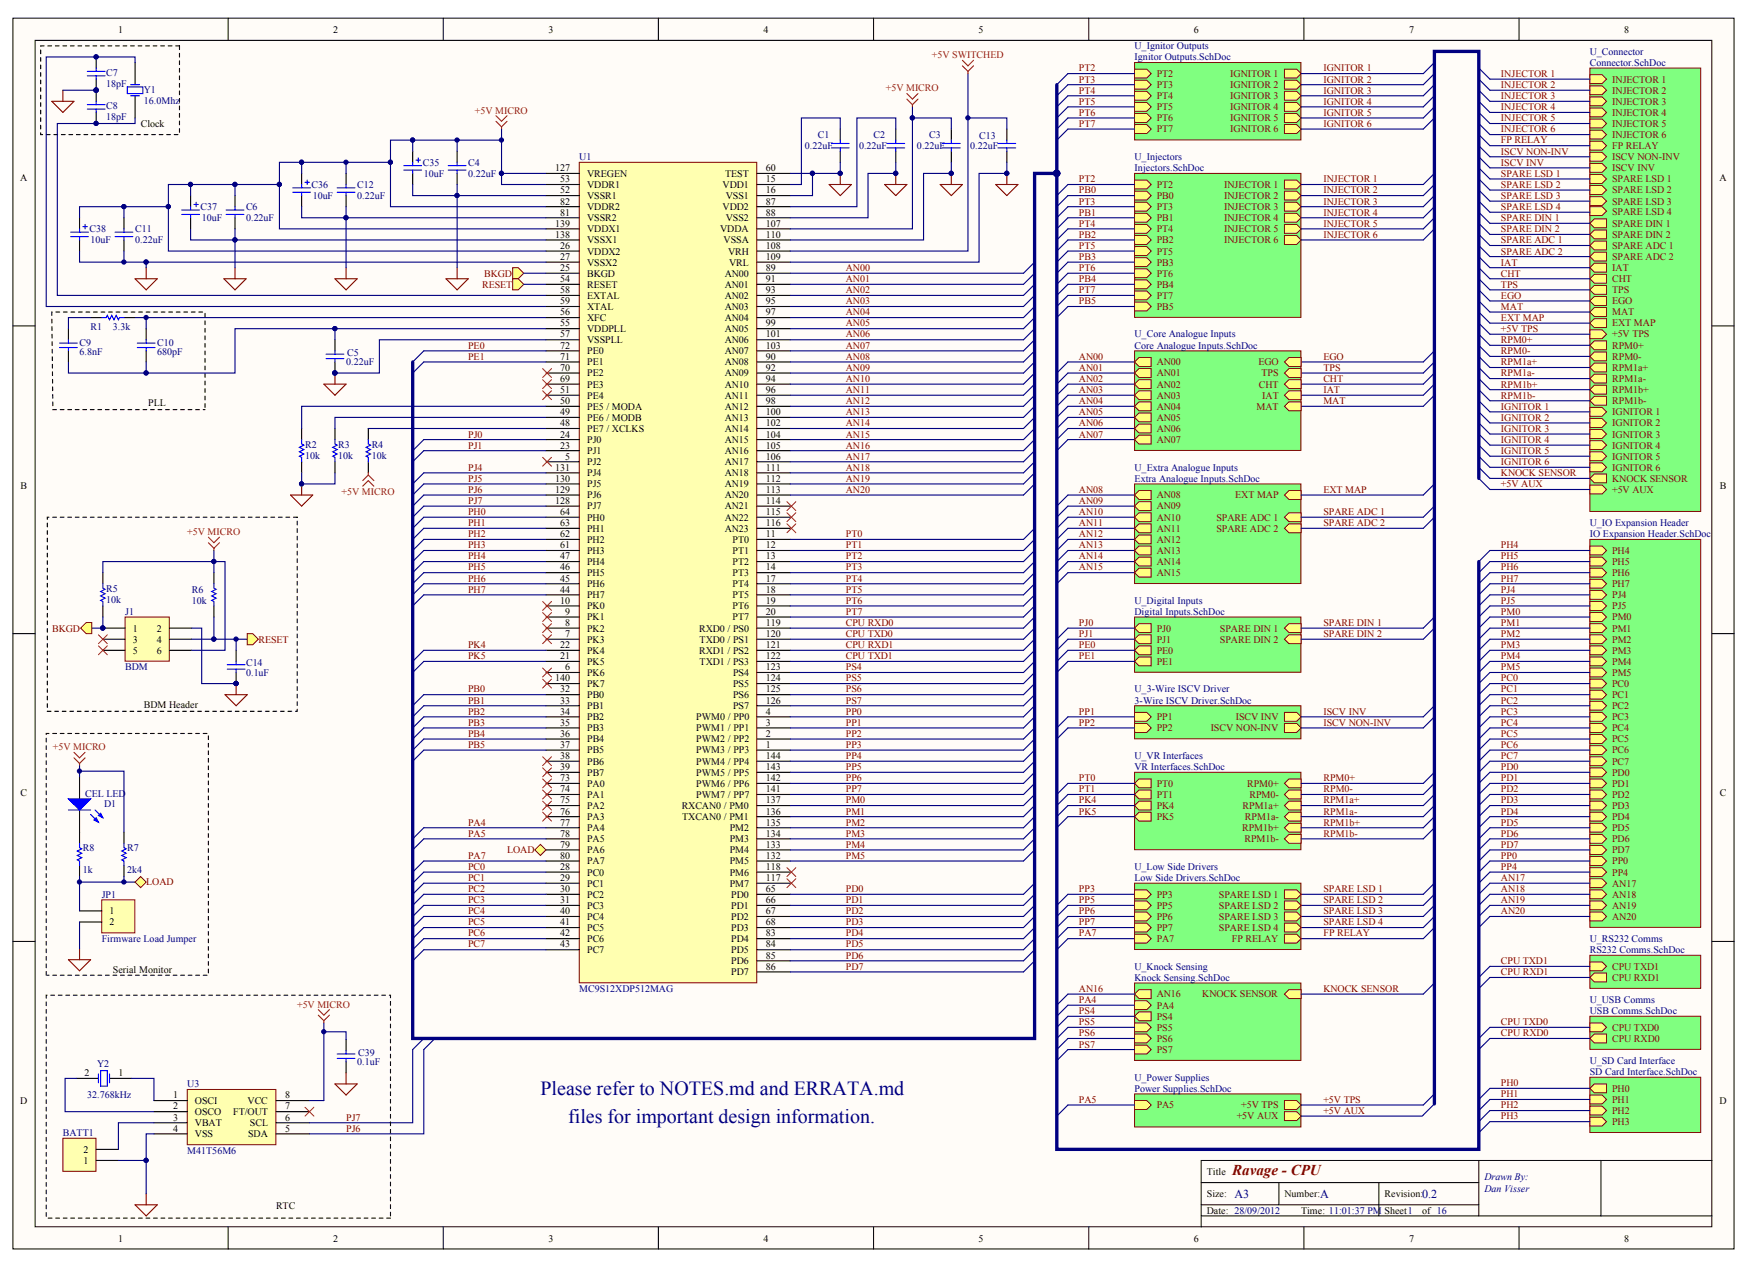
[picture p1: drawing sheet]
<svg xmlns="http://www.w3.org/2000/svg" width="281mm" height="204mm" viewBox="0 0 281 204" stroke-linecap="round" stroke-linejoin="round" font-family="sans-serif">
<defs><g id="words">
<g font-size="3.2" fill="#000080">
<text x="86.7" y="175.7">Please refer to NOTES.md and ERRATA.md</text>
<text x="91.2" y="180.1">files for important design information.</text>
</g>
<text font-size="2.4" fill="#800000" x="197.7" y="188.5">Ravage - CPU</text>
<g font-size="1.9" fill="#000080">
<text x="198.1" y="192.2">A3</text>
<text x="211.8" y="192.2">A</text>
<text x="228.2" y="192.2">0.2</text>
</g>
<g font-size="1.6">
<text x="18.9" y="5.2">1</text>
<text x="53.5" y="5.2">2</text>
<text x="88" y="5.2">3</text>
<text x="122.5" y="5.2">4</text>
<text x="157" y="5.2">5</text>
<text x="191.6" y="5.2">6</text>
<text x="226.1" y="5.2">7</text>
<text x="260.6" y="5.2">8</text>
<text x="22.6" y="20.4">Clock</text>
<text x="3.3" y="29">A</text>
<text x="89.1" y="27.5">127</text>
<text x="89.9" y="29.3">53</text>
<text x="94.2" y="28.4">VREGEN</text>
<text x="116.4" y="28.4">TEST</text>
<text x="122.9" y="27.5">60</text>
<text x="122.9" y="29.3">15</text>
<text x="275.9" y="29">A</text>
<text x="89.9" y="31">52</text>
<text x="89.9" y="32.8">82</text>
<text x="89.9" y="34.6">81</text>
<text x="94.2" y="30.2">VDDR1</text>
<text x="94.2" y="31.9">VSSR1</text>
<text x="94.2" y="33.7">VDDR2</text>
<text x="94.2" y="35.5">VSSR2</text>
<text x="115.9" y="30.2">VDD1</text>
<text x="115.9" y="33.7">VDD2</text>
<text x="116.5" y="31.9">VSS1</text>
<text x="116.5" y="35.5">VSS2</text>
<text x="122.9" y="31">16</text>
<text x="122.9" y="32.8">87</text>
<text x="122.9" y="34.6">88</text>
<text x="89.1" y="36.4">139</text>
<text x="89.1" y="38.1">138</text>
<text x="89.9" y="39.9">26</text>
<text x="89.9" y="41.7">27</text>
<text x="94.2" y="37.2">VDDX1</text>
<text x="94.2" y="39">VSSX1</text>
<text x="94.2" y="40.8">VDDX2</text>
<text x="115.6" y="37.2">VDDA</text>
<text x="116.1" y="39">VSSA</text>
<text x="116.8" y="40.8">VRH</text>
<text x="122.9" y="36.4">107</text>
<text x="122.9" y="38.1">110</text>
<text x="122.9" y="39.9">108</text>
<text x="122.9" y="41.7">109</text>
<text x="89.9" y="43.5">25</text>
<text x="89.9" y="45.3">54</text>
<text x="89.9" y="47">58</text>
<text x="94.2" y="42.6">VSSX2</text>
<text x="94.2" y="44.4">BKGD</text>
<text x="94.2" y="46.2">RESET</text>
<text x="94.2" y="47.9">EXTAL</text>
<text x="116.3" y="44.4">AN00</text>
<text x="116.3" y="46.2">AN01</text>
<text x="116.3" y="47.9">AN02</text>
<text x="117" y="42.6">VRL</text>
<text x="122.9" y="43.5">89</text>
<text x="122.9" y="45.3">91</text>
<text x="122.9" y="47">93</text>
<text x="89.9" y="48.8">59</text>
<text x="89.9" y="50.6">56</text>
<text x="89.9" y="52.4">55</text>
<text x="94.2" y="49.7">XTAL</text>
<text x="94.2" y="51.5">XFC</text>
<text x="94.2" y="53.3">VDDPLL</text>
<text x="116.3" y="49.7">AN03</text>
<text x="116.3" y="51.5">AN04</text>
<text x="116.3" y="53.3">AN05</text>
<text x="122.9" y="48.8">95</text>
<text x="122.9" y="50.6">97</text>
<text x="122.9" y="52.4">99</text>
<text x="89.9" y="54.1">57</text>
<text x="89.9" y="56">72</text>
<text x="89.9" y="57.7">71</text>
<text x="89.9" y="59.5">70</text>
<text x="94.2" y="55.1">VSSPLL</text>
<text x="94.2" y="56.8">PE0</text>
<text x="94.2" y="58.6">PE1</text>
<text x="116.3" y="55.1">AN06</text>
<text x="116.3" y="56.8">AN07</text>
<text x="116.3" y="58.6">AN08</text>
<text x="122.9" y="54.1">101</text>
<text x="122.9" y="56">103</text>
<text x="122.9" y="57.7">90</text>
<text x="122.9" y="59.5">92</text>
<text x="23.8" y="65.2">PLL</text>
<text x="89.9" y="64.8">50</text>
<text x="89.9" y="61.3">69</text>
<text x="89.9" y="63.1">51</text>
<text x="94.2" y="65.7">PE5 / MODA</text>
<text x="94.2" y="60.4">PE2</text>
<text x="94.2" y="62.2">PE3</text>
<text x="94.2" y="63.9">PE4</text>
<text x="116.3" y="60.4">AN09</text>
<text x="116.3" y="62.2">AN10</text>
<text x="116.3" y="63.9">AN11</text>
<text x="116.3" y="65.7">AN12</text>
<text x="122.9" y="61.3">94</text>
<text x="122.9" y="63.1">96</text>
<text x="122.9" y="64.8">98</text>
<text x="89.9" y="66.6">49</text>
<text x="89.9" y="68.4">48</text>
<text x="89.9" y="70.2">24</text>
<text x="89.9" y="72">23</text>
<text x="94.2" y="67.5">PE6 / MODB</text>
<text x="94.2" y="69.3">PE7 / XCLKS</text>
<text x="94.2" y="71.1">PJ0</text>
<text x="116.3" y="67.5">AN13</text>
<text x="116.3" y="69.3">AN14</text>
<text x="116.3" y="71.1">AN15</text>
<text x="122.9" y="66.6">100</text>
<text x="122.9" y="68.4">102</text>
<text x="122.9" y="70.2">104</text>
<text x="122.9" y="72">105</text>
<text x="89.1" y="75.5">131</text>
<text x="89.1" y="77.3">130</text>
<text x="90.7" y="73.7">5</text>
<text x="94.2" y="72.9">PJ1</text>
<text x="94.2" y="74.6">PJ2</text>
<text x="94.2" y="76.4">PJ4</text>
<text x="116.3" y="72.9">AN16</text>
<text x="116.3" y="74.6">AN17</text>
<text x="116.3" y="76.4">AN18</text>
<text x="122.9" y="73.7">106</text>
<text x="122.9" y="75.5">111</text>
<text x="122.9" y="77.3">112</text>
<text x="3.3" y="78.4">B</text>
<text x="89.1" y="79.1">129</text>
<text x="89.1" y="80.8">128</text>
<text x="89.9" y="82.6">64</text>
<text x="94.2" y="78.2">PJ5</text>
<text x="94.2" y="79.9">PJ6</text>
<text x="94.2" y="81.7">PJ7</text>
<text x="94.2" y="83.5">PH0</text>
<text x="116.3" y="78.2">AN19</text>
<text x="116.3" y="79.9">AN20</text>
<text x="116.3" y="81.7">AN21</text>
<text x="116.3" y="83.5">AN22</text>
<text x="122.9" y="79.1">113</text>
<text x="122.9" y="80.8">114</text>
<text x="122.9" y="82.6">115</text>
<text x="276" y="78.4">B</text>
<text x="89.9" y="84.4">63</text>
<text x="89.9" y="86.2">62</text>
<text x="89.9" y="88">61</text>
<text x="89.9" y="89.7">47</text>
<text x="94.2" y="85.3">PH1</text>
<text x="94.2" y="87.1">PH2</text>
<text x="94.2" y="88.9">PH3</text>
<text x="116.3" y="85.3">AN23</text>
<text x="117.6" y="87.1">PT0</text>
<text x="117.6" y="88.9">PT1</text>
<text x="122.9" y="84.4">116</text>
<text x="122.9" y="86.2">11</text>
<text x="122.9" y="88">12</text>
<text x="122.9" y="89.7">13</text>
<text x="89.9" y="91.5">46</text>
<text x="89.9" y="93.3">45</text>
<text x="89.9" y="95.1">44</text>
<text x="94.2" y="90.6">PH4</text>
<text x="94.2" y="92.4">PH5</text>
<text x="94.2" y="94.2">PH6</text>
<text x="94.2" y="96">PH7</text>
<text x="117.6" y="90.6">PT2</text>
<text x="117.6" y="92.4">PT3</text>
<text x="117.6" y="94.2">PT4</text>
<text x="117.6" y="96">PT5</text>
<text x="122.9" y="91.5">14</text>
<text x="122.9" y="93.3">17</text>
<text x="122.9" y="95.1">18</text>
<text x="21.3" y="101.3">1</text>
<text x="25.2" y="101.3">2</text>
<text x="89.9" y="96.8">10</text>
<text x="90.7" y="98.7">9</text>
<text x="90.7" y="100.4">8</text>
<text x="94.2" y="97.8">PK0</text>
<text x="94.2" y="99.5">PK1</text>
<text x="94.2" y="101.3">PK2</text>
<text x="112.2" y="101.3">RXD0 / PS0</text>
<text x="117.6" y="97.8">PT6</text>
<text x="117.6" y="99.5">PT7</text>
<text x="122.9" y="96.8">19</text>
<text x="122.9" y="98.7">20</text>
<text x="122.9" y="100.4">119</text>
<text x="21.3" y="103.1">3</text>
<text x="21.3" y="104.9">5</text>
<text x="25.2" y="103.1">4</text>
<text x="25.2" y="104.9">6</text>
<text x="89.9" y="104">22</text>
<text x="89.9" y="105.8">21</text>
<text x="90.7" y="102.2">7</text>
<text x="90.7" y="107.5">6</text>
<text x="94.2" y="103.1">PK3</text>
<text x="94.2" y="104.9">PK4</text>
<text x="94.2" y="106.6">PK5</text>
<text x="112.2" y="104.9">RXD1 / PS2</text>
<text x="112.3" y="103.1">TXD0 / PS1</text>
<text x="112.3" y="106.6">TXD1 / PS3</text>
<text x="122.9" y="102.2">120</text>
<text x="122.9" y="104">121</text>
<text x="122.9" y="105.8">122</text>
<text x="122.9" y="107.5">123</text>
<text x="23.1" y="113.6">BDM Header</text>
<text x="89.1" y="109.3">140</text>
<text x="89.9" y="111.1">32</text>
<text x="89.9" y="112.9">33</text>
<text x="94.2" y="108.4">PK6</text>
<text x="94.2" y="110.2">PK7</text>
<text x="94.2" y="112">PB0</text>
<text x="94.2" y="113.8">PB1</text>
<text x="117.6" y="108.4">PS4</text>
<text x="117.6" y="110.2">PS5</text>
<text x="117.6" y="112">PS6</text>
<text x="117.6" y="113.8">PS7</text>
<text x="122.9" y="109.3">124</text>
<text x="122.9" y="111.1">125</text>
<text x="122.9" y="112.9">126</text>
<text x="89.9" y="114.7">34</text>
<text x="89.9" y="116.4">35</text>
<text x="89.9" y="118.2">36</text>
<text x="89.9" y="120">37</text>
<text x="94.2" y="115.6">PB2</text>
<text x="94.2" y="117.3">PB3</text>
<text x="94.2" y="119.1">PB4</text>
<text x="111.7" y="115.6">PWM0 / PP0</text>
<text x="111.7" y="117.3">PWM1 / PP1</text>
<text x="111.7" y="119.1">PWM2 / PP2</text>
<text x="122.9" y="114.7">4</text>
<text x="122.9" y="116.4">3</text>
<text x="122.9" y="118.2">2</text>
<text x="122.9" y="120">1</text>
<text x="89.9" y="121.8">38</text>
<text x="89.9" y="123.5">39</text>
<text x="89.9" y="125.3">73</text>
<text x="94.2" y="120.9">PB5</text>
<text x="94.2" y="122.6">PB6</text>
<text x="94.2" y="124.4">PB7</text>
<text x="111.7" y="120.9">PWM3 / PP3</text>
<text x="111.7" y="122.6">PWM4 / PP4</text>
<text x="111.7" y="124.4">PWM5 / PP5</text>
<text x="122.9" y="121.8">144</text>
<text x="122.9" y="123.5">143</text>
<text x="122.9" y="125.3">142</text>
<text x="3.3" y="127.8">C</text>
<text x="89.9" y="127.1">74</text>
<text x="89.9" y="128.9">75</text>
<text x="89.9" y="130.7">76</text>
<text x="94.2" y="126.2">PA0</text>
<text x="94.2" y="128">PA1</text>
<text x="94.2" y="129.8">PA2</text>
<text x="94.2" y="131.6">PA3</text>
<text x="109.4" y="129.8">RXCAN0 / PM0</text>
<text x="109.5" y="131.6">TXCAN0 / PM1</text>
<text x="111.7" y="126.2">PWM6 / PP6</text>
<text x="111.7" y="128">PWM7 / PP7</text>
<text x="122.9" y="127.1">141</text>
<text x="122.9" y="128.9">137</text>
<text x="122.9" y="130.7">136</text>
<text x="276" y="127.8">C</text>
<text x="89.9" y="132.4">77</text>
<text x="89.9" y="134.2">78</text>
<text x="89.9" y="136">79</text>
<text x="89.9" y="137.8">80</text>
<text x="94.2" y="133.3">PA4</text>
<text x="94.2" y="135.1">PA5</text>
<text x="94.2" y="136.9">PA6</text>
<text x="117.1" y="133.3">PM2</text>
<text x="117.1" y="135.1">PM3</text>
<text x="117.1" y="136.9">PM4</text>
<text x="122.9" y="132.4">135</text>
<text x="122.9" y="134.2">134</text>
<text x="122.9" y="136">133</text>
<text x="122.9" y="137.8">132</text>
<text x="89.9" y="139.6">28</text>
<text x="89.9" y="141.4">29</text>
<text x="89.9" y="143.1">30</text>
<text x="94.2" y="138.7">PA7</text>
<text x="94.2" y="140.5">PC0</text>
<text x="94.2" y="142.2">PC1</text>
<text x="117.1" y="138.7">PM5</text>
<text x="117.1" y="140.5">PM6</text>
<text x="117.1" y="142.2">PM7</text>
<text x="122.9" y="139.6">118</text>
<text x="122.9" y="141.4">117</text>
<text x="122.9" y="143.1">65</text>
<text x="17.6" y="146.7">1</text>
<text x="17.6" y="148.5">2</text>
<text x="89.9" y="144.9">31</text>
<text x="89.9" y="146.7">40</text>
<text x="89.9" y="148.5">41</text>
<text x="94.2" y="144">PC2</text>
<text x="94.2" y="145.8">PC3</text>
<text x="94.2" y="147.6">PC4</text>
<text x="94.2" y="149.3">PC5</text>
<text x="117.3" y="144">PD0</text>
<text x="117.3" y="145.8">PD1</text>
<text x="117.3" y="147.6">PD2</text>
<text x="117.3" y="149.3">PD3</text>
<text x="122.9" y="144.9">66</text>
<text x="122.9" y="146.7">67</text>
<text x="122.9" y="148.5">68</text>
<text x="89.9" y="150.2">42</text>
<text x="89.9" y="152">43</text>
<text x="94.2" y="151.1">PC6</text>
<text x="94.2" y="152.9">PC7</text>
<text x="117.3" y="151.1">PD4</text>
<text x="117.3" y="152.9">PD5</text>
<text x="117.3" y="154.7">PD6</text>
<text x="122.9" y="150.2">83</text>
<text x="122.9" y="152">84</text>
<text x="122.9" y="153.8">85</text>
<text x="122.9" y="155.6">86</text>
<text x="18.1" y="156.1">Serial Monitor</text>
<text x="117.3" y="156.5">PD7</text>
<text x="13.6" y="172.7">2</text>
<text x="19" y="172.7">1</text>
<text x="3.3" y="177.1">D</text>
<text x="27.8" y="176.2">1</text>
<text x="27.8" y="178">2</text>
<text x="27.8" y="179.8">3</text>
<text x="31.3" y="177.1">OSCI</text>
<text x="31.3" y="178.9">OSCO</text>
<text x="37.4" y="178.9">FT/OUT</text>
<text x="39.7" y="177.1">VCC</text>
<text x="45.7" y="179.8">6</text>
<text x="45.7" y="178">7</text>
<text x="45.7" y="176.2">8</text>
<text x="275.9" y="177.1">D</text>
<text x="13.4" y="184.9">2</text>
<text x="27.8" y="181.6">4</text>
<text x="31.3" y="180.7">VBAT</text>
<text x="31.3" y="182.5">VSS</text>
<text x="39.8" y="182.5">SDA</text>
<text x="40.1" y="180.7">SCL</text>
<text x="45.7" y="181.6">5</text>
<text x="13.4" y="186.7">1</text>
<text x="193.6" y="188.5">Title</text>
<text x="44.3" y="194">RTC</text>
<text x="193.6" y="192">Size:</text>
<text x="193.6" y="194.7">Date: 28/09/2012</text>
<text x="206.1" y="192">Number:</text>
<text x="208.8" y="194.7">Time: 11:01:37 PM</text>
<text x="222.2" y="192">Revision:</text>
<text x="222.2" y="194.7">Sheet1</text>
<text x="228.2" y="194.7">of 16</text>
<text x="18.9" y="199.2">1</text>
<text x="53.5" y="199.2">2</text>
<text x="88" y="199.2">3</text>
<text x="122.5" y="199.2">4</text>
<text x="157" y="199.2">5</text>
<text x="191.6" y="199.2">6</text>
<text x="226.1" y="199.2">7</text>
<text x="260.6" y="199.2">8</text>
</g>
<g font-size="1.6" fill="#f00">
<text x="149.5" y="9.3">+5V SWITCHED</text>
<text x="142.2" y="14.7">+5V MICRO</text>
<text x="76.2" y="18.2">+5V MICRO</text>
<text x="54.8" y="79.4">+5V MICRO</text>
<text x="30.1" y="85.8">+5V MICRO</text>
<text x="8.5" y="120.4">+5V MICRO</text>
<text x="47.7" y="161.6">+5V MICRO</text>
</g>
<g font-size="1.6" fill="#800000">
<text x="173.1" y="11.4">PT2</text>
<text x="212.4" y="11.4">IGNITOR 1</text>
<text x="173.1" y="13.3">PT3</text>
<text x="173.1" y="15">PT4</text>
<text x="173.1" y="16.8">PT5</text>
<text x="185.6" y="14.1">PT3</text>
<text x="185.6" y="12.4">PT2</text>
<text x="185.6" y="15.9">PT4</text>
<text x="185.6" y="17.7">PT5</text>
<text x="197.4" y="12.4">IGNITOR 1</text>
<text x="197.4" y="14.1">IGNITOR 2</text>
<text x="197.4" y="15.9">IGNITOR 3</text>
<text x="197.4" y="17.7">IGNITOR 4</text>
<text x="212.4" y="13.3">IGNITOR 2</text>
<text x="212.4" y="15">IGNITOR 3</text>
<text x="212.4" y="16.8">IGNITOR 4</text>
<text x="240.9" y="12.4">INJECTOR 1</text>
<text x="240.9" y="14.1">INJECTOR 2</text>
<text x="240.9" y="15.9">INJECTOR 3</text>
<text x="240.9" y="17.7">INJECTOR 4</text>
<text x="258.7" y="13.3">INJECTOR 1</text>
<text x="258.7" y="15">INJECTOR 2</text>
<text x="258.7" y="16.8">INJECTOR 3</text>
<text x="173.1" y="18.6">PT6</text>
<text x="173.1" y="20.4">PT7</text>
<text x="185.6" y="21.2">PT7</text>
<text x="185.6" y="19.5">PT6</text>
<text x="197.4" y="19.5">IGNITOR 5</text>
<text x="197.4" y="21.2">IGNITOR 6</text>
<text x="212.4" y="18.6">IGNITOR 5</text>
<text x="212.4" y="20.4">IGNITOR 6</text>
<text x="240.9" y="19.5">INJECTOR 5</text>
<text x="240.9" y="21.2">INJECTOR 6</text>
<text x="240.9" y="23">FP RELAY</text>
<text x="258.7" y="18.6">INJECTOR 4</text>
<text x="258.7" y="20.4">INJECTOR 5</text>
<text x="258.7" y="22.1">INJECTOR 6</text>
<text x="258.7" y="23.9">FP RELAY</text>
<text x="173.1" y="29.3">PT2</text>
<text x="212.4" y="29.3">INJECTOR 1</text>
<text x="240.9" y="24.8">ISCV NON-INV</text>
<text x="240.9" y="26.6">ISCV INV</text>
<text x="240.9" y="28.4">SPARE LSD 1</text>
<text x="258.7" y="25.7">ISCV NON-INV</text>
<text x="258.7" y="27.5">ISCV INV</text>
<text x="258.7" y="29.3">SPARE LSD 1</text>
<text x="173.1" y="31">PB0</text>
<text x="173.1" y="32.8">PT3</text>
<text x="173.1" y="34.6">PB1</text>
<text x="185.6" y="31.9">PB0</text>
<text x="185.6" y="35.5">PB1</text>
<text x="185.6" y="30.2">PT2</text>
<text x="185.6" y="33.7">PT3</text>
<text x="196.4" y="33.7">INJECTOR 3</text>
<text x="196.4" y="31.9">INJECTOR 2</text>
<text x="196.4" y="30.2">INJECTOR 1</text>
<text x="196.4" y="35.5">INJECTOR 4</text>
<text x="212.4" y="31">INJECTOR 2</text>
<text x="212.4" y="32.8">INJECTOR 3</text>
<text x="212.4" y="34.6">INJECTOR 4</text>
<text x="240.9" y="31.9">SPARE LSD 3</text>
<text x="240.9" y="33.7">SPARE LSD 4</text>
<text x="240.9" y="30.2">SPARE LSD 2</text>
<text x="240.9" y="35.5">SPARE DIN 1</text>
<text x="258.7" y="31">SPARE LSD 2</text>
<text x="258.7" y="32.8">SPARE LSD 3</text>
<text x="258.7" y="34.4">SPARE LSD 4</text>
<text x="173.1" y="36.4">PT4</text>
<text x="173.1" y="38.1">PB2</text>
<text x="173.1" y="39.9">PT5</text>
<text x="173.1" y="41.7">PB3</text>
<text x="185.6" y="39">PB2</text>
<text x="185.6" y="40.8">PT5</text>
<text x="185.6" y="37.2">PT4</text>
<text x="196.4" y="37.2">INJECTOR 5</text>
<text x="196.4" y="39">INJECTOR 6</text>
<text x="212.4" y="36.4">INJECTOR 5</text>
<text x="212.4" y="38.1">INJECTOR 6</text>
<text x="240.9" y="37.2">SPARE DIN 2</text>
<text x="240.9" y="39">SPARE ADC 1</text>
<text x="240.9" y="40.8">SPARE ADC 2</text>
<text x="258.7" y="39.9">SPARE ADC 1</text>
<text x="258.7" y="41.7">SPARE ADC 2</text>
<text x="258.7" y="36.4">SPARE DIN 1</text>
<text x="258.7" y="38.1">SPARE DIN 2</text>
<text x="77.4" y="46.2">RESET</text>
<text x="77.7" y="44.4">BKGD</text>
<text x="135.7" y="43.5">AN00</text>
<text x="135.7" y="45.3">AN01</text>
<text x="135.7" y="47">AN02</text>
<text x="173.1" y="43.5">PT6</text>
<text x="173.1" y="45.3">PB4</text>
<text x="173.1" y="47">PT7</text>
<text x="185.6" y="47.9">PT7</text>
<text x="185.6" y="46.2">PB4</text>
<text x="185.6" y="44.4">PT6</text>
<text x="185.6" y="42.6">PB3</text>
<text x="240.9" y="42.6">IAT</text>
<text x="240.9" y="44.4">CHT</text>
<text x="240.9" y="46.2">TPS</text>
<text x="240.9" y="47.9">EGO</text>
<text x="258.7" y="43.5">IAT</text>
<text x="258.7" y="45.3">CHT</text>
<text x="258.7" y="47">TPS</text>
<text x="135.7" y="48.8">AN03</text>
<text x="135.7" y="50.6">AN04</text>
<text x="135.7" y="52.4">AN05</text>
<text x="173.1" y="48.8">PB5</text>
<text x="185.6" y="49.7">PB5</text>
<text x="240.9" y="49.7">MAT</text>
<text x="240.9" y="51.5">EXT MAP</text>
<text x="240.9" y="53.3">+5V TPS</text>
<text x="258.7" y="48.8">EGO</text>
<text x="258.7" y="50.6">MAT</text>
<text x="258.7" y="52.4">EXT MAP</text>
<text x="75.1" y="56">PE0</text>
<text x="75.1" y="57.7">PE1</text>
<text x="135.7" y="54.1">AN06</text>
<text x="135.7" y="56">AN07</text>
<text x="135.7" y="57.7">AN08</text>
<text x="135.7" y="59.5">AN09</text>
<text x="173.1" y="57.7">AN00</text>
<text x="173.1" y="59.5">AN01</text>
<text x="185.6" y="58.6">AN00</text>
<text x="201.9" y="58.6">EGO</text>
<text x="212.4" y="57.7">EGO</text>
<text x="212.4" y="59.5">TPS</text>
<text x="240.9" y="55.1">RPM0+</text>
<text x="240.9" y="56.8">RPM0-</text>
<text x="240.9" y="58.6">RPM1a+</text>
<text x="258.7" y="56">RPM0+</text>
<text x="258.7" y="57.7">RPM0-</text>
<text x="258.7" y="59.5">RPM1a+</text>
<text x="258.7" y="54.1">+5V TPS</text>
<text x="135.7" y="61.3">AN10</text>
<text x="135.7" y="63.1">AN11</text>
<text x="135.7" y="64.8">AN12</text>
<text x="173.1" y="61.3">AN02</text>
<text x="173.1" y="63.1">AN03</text>
<text x="173.1" y="64.8">AN04</text>
<text x="185.6" y="60.4">AN01</text>
<text x="185.6" y="62.2">AN02</text>
<text x="185.6" y="63.9">AN03</text>
<text x="185.6" y="65.7">AN04</text>
<text x="201.6" y="65.7">MAT</text>
<text x="202" y="62.2">CHT</text>
<text x="202.4" y="60.4">TPS</text>
<text x="202.6" y="63.9">IAT</text>
<text x="212.4" y="61.3">CHT</text>
<text x="212.4" y="63.1">IAT</text>
<text x="212.4" y="64.8">MAT</text>
<text x="240.9" y="65.7">IGNITOR 1</text>
<text x="240.9" y="60.4">RPM1a-</text>
<text x="240.9" y="62.2">RPM1b+</text>
<text x="240.9" y="63.9">RPM1b-</text>
<text x="258.7" y="61.3">RPM1a-</text>
<text x="258.7" y="63.1">RPM1b+</text>
<text x="258.7" y="64.8">RPM1b-</text>
<text x="75.1" y="70.2">PJ0</text>
<text x="75.1" y="72">PJ1</text>
<text x="135.7" y="66.6">AN13</text>
<text x="135.7" y="68.4">AN14</text>
<text x="135.7" y="70.2">AN15</text>
<text x="135.7" y="72">AN16</text>
<text x="173.1" y="66.6">AN05</text>
<text x="173.1" y="68.4">AN06</text>
<text x="173.1" y="70.2">AN07</text>
<text x="185.6" y="67.5">AN05</text>
<text x="185.6" y="69.3">AN06</text>
<text x="185.6" y="71.1">AN07</text>
<text x="240.9" y="67.5">IGNITOR 2</text>
<text x="240.9" y="69.3">IGNITOR 3</text>
<text x="240.9" y="71.1">IGNITOR 4</text>
<text x="258.7" y="66.6">IGNITOR 1</text>
<text x="258.7" y="68.4">IGNITOR 2</text>
<text x="258.7" y="70.2">IGNITOR 3</text>
<text x="258.7" y="72">IGNITOR 4</text>
<text x="75.1" y="75.5">PJ4</text>
<text x="75.1" y="77.3">PJ5</text>
<text x="135.7" y="73.7">AN17</text>
<text x="135.7" y="75.5">AN18</text>
<text x="135.7" y="77.3">AN19</text>
<text x="240.9" y="74.6">IGNITOR 6</text>
<text x="240.9" y="72.9">IGNITOR 5</text>
<text x="240.9" y="76.4">KNOCK SENSOR</text>
<text x="258.7" y="73.7">IGNITOR 5</text>
<text x="258.7" y="75.5">IGNITOR 6</text>
<text x="258.7" y="77.3">KNOCK SENSOR</text>
<text x="75.1" y="79.1">PJ6</text>
<text x="75.1" y="80.8">PJ7</text>
<text x="75.1" y="82.6">PH0</text>
<text x="135.7" y="79.1">AN20</text>
<text x="173.1" y="79.1">AN08</text>
<text x="173.1" y="80.8">AN09</text>
<text x="173.1" y="82.6">AN10</text>
<text x="185.6" y="79.9">AN08</text>
<text x="185.6" y="81.7">AN09</text>
<text x="185.6" y="83.5">AN10</text>
<text x="195.2" y="83.5">SPARE ADC 1</text>
<text x="198.2" y="79.9">EXT MAP</text>
<text x="212.4" y="79.1">EXT MAP</text>
<text x="212.4" y="82.6">SPARE ADC 1</text>
<text x="240.9" y="78.2">+5V AUX</text>
<text x="258.7" y="79.1">+5V AUX</text>
<text x="75.1" y="84.4">PH1</text>
<text x="75.1" y="86.2">PH2</text>
<text x="75.1" y="88">PH3</text>
<text x="75.1" y="89.7">PH4</text>
<text x="135.7" y="86.2">PT0</text>
<text x="135.7" y="88">PT1</text>
<text x="135.7" y="89.7">PT2</text>
<text x="173.1" y="84.4">AN11</text>
<text x="173.1" y="86.2">AN12</text>
<text x="173.1" y="88">AN13</text>
<text x="173.1" y="89.7">AN14</text>
<text x="185.6" y="88.9">AN13</text>
<text x="185.6" y="87.1">AN12</text>
<text x="185.6" y="85.3">AN11</text>
<text x="195.2" y="85.3">SPARE ADC 2</text>
<text x="212.4" y="84.4">SPARE ADC 2</text>
<text x="240.9" y="88">PH4</text>
<text x="240.9" y="89.7">PH5</text>
<text x="258.7" y="88.9">PH4</text>
<text x="75.1" y="91.5">PH5</text>
<text x="75.1" y="93.3">PH6</text>
<text x="75.1" y="95.1">PH7</text>
<text x="135.7" y="91.5">PT3</text>
<text x="135.7" y="93.3">PT4</text>
<text x="135.7" y="95.1">PT5</text>
<text x="173.1" y="91.5">AN15</text>
<text x="185.6" y="90.6">AN14</text>
<text x="185.6" y="92.4">AN15</text>
<text x="240.9" y="91.5">PH6</text>
<text x="240.9" y="93.3">PH7</text>
<text x="240.9" y="95.1">PJ4</text>
<text x="258.7" y="96">PJ4</text>
<text x="258.7" y="94.2">PH7</text>
<text x="258.7" y="92.4">PH6</text>
<text x="258.7" y="90.6">PH5</text>
<text x="8.4" y="101.3">BKGD</text>
<text x="135.7" y="96.8">PT6</text>
<text x="135.7" y="98.7">PT7</text>
<text x="135.7" y="100.4">CPU RXD0</text>
<text x="173.1" y="100.4">PJ0</text>
<text x="185.6" y="101.3">PJ0</text>
<text x="195.8" y="101.3">SPARE DIN 1</text>
<text x="212.4" y="100.4">SPARE DIN 1</text>
<text x="240.9" y="96.8">PJ5</text>
<text x="240.9" y="98.7">PM0</text>
<text x="240.9" y="100.4">PM1</text>
<text x="258.7" y="101.3">PM1</text>
<text x="258.7" y="99.5">PM0</text>
<text x="258.7" y="97.8">PJ5</text>
<text x="41.5" y="103.1">RESET</text>
<text x="75.1" y="104">PK4</text>
<text x="75.1" y="105.8">PK5</text>
<text x="135.7" y="102.2">CPU TXD0</text>
<text x="135.7" y="104">CPU RXD1</text>
<text x="135.7" y="105.8">CPU TXD1</text>
<text x="135.7" y="107.5">PS4</text>
<text x="173.1" y="104">PE0</text>
<text x="173.1" y="105.8">PE1</text>
<text x="173.1" y="102.2">PJ1</text>
<text x="185.6" y="104.9">PE0</text>
<text x="185.6" y="106.6">PE1</text>
<text x="185.6" y="103.1">PJ1</text>
<text x="195.8" y="103.1">SPARE DIN 2</text>
<text x="212.4" y="102.2">SPARE DIN 2</text>
<text x="240.9" y="102.2">PM2</text>
<text x="240.9" y="104">PM3</text>
<text x="240.9" y="105.8">PM4</text>
<text x="240.9" y="107.5">PM5</text>
<text x="258.7" y="106.6">PM4</text>
<text x="258.7" y="104.9">PM3</text>
<text x="258.7" y="103.1">PM2</text>
<text x="75.1" y="111.1">PB0</text>
<text x="75.1" y="112.9">PB1</text>
<text x="135.7" y="109.3">PS5</text>
<text x="135.7" y="111.1">PS6</text>
<text x="135.7" y="112.9">PS7</text>
<text x="240.9" y="109.3">PC0</text>
<text x="240.9" y="111.1">PC1</text>
<text x="240.9" y="112.9">PC2</text>
<text x="258.7" y="113.8">PC2</text>
<text x="258.7" y="112">PC1</text>
<text x="258.7" y="110.2">PC0</text>
<text x="258.7" y="108.4">PM5</text>
<text x="75.1" y="114.7">PB2</text>
<text x="75.1" y="116.4">PB3</text>
<text x="75.1" y="118.2">PB4</text>
<text x="75.1" y="120">PB5</text>
<text x="135.7" y="116.4">PP1</text>
<text x="135.7" y="118.2">PP2</text>
<text x="135.7" y="120">PP3</text>
<text x="135.7" y="114.7">PP0</text>
<text x="173.1" y="114.7">PP1</text>
<text x="173.1" y="116.4">PP2</text>
<text x="185.6" y="115.6">PP1</text>
<text x="185.6" y="117.3">PP2</text>
<text x="194.3" y="117.3">ISCV NON-INV</text>
<text x="198.3" y="115.6">ISCV INV</text>
<text x="212.4" y="114.7">ISCV INV</text>
<text x="212.4" y="116.4">ISCV NON-INV</text>
<text x="240.9" y="114.7">PC3</text>
<text x="240.9" y="116.4">PC4</text>
<text x="240.9" y="118.2">PC5</text>
<text x="240.9" y="120">PC6</text>
<text x="258.7" y="119.1">PC5</text>
<text x="258.7" y="117.3">PC4</text>
<text x="258.7" y="115.6">PC3</text>
<text x="135.7" y="123.5">PP5</text>
<text x="135.7" y="125.3">PP6</text>
<text x="135.7" y="121.8">PP4</text>
<text x="173.1" y="125.3">PT0</text>
<text x="212.4" y="125.3">RPM0+</text>
<text x="240.9" y="121.8">PC7</text>
<text x="240.9" y="123.5">PD0</text>
<text x="240.9" y="125.3">PD1</text>
<text x="258.7" y="124.4">PD0</text>
<text x="258.7" y="122.6">PC7</text>
<text x="258.7" y="120.9">PC6</text>
<text x="135.7" y="127.1">PP7</text>
<text x="135.7" y="128.9">PM0</text>
<text x="135.7" y="130.7">PM1</text>
<text x="173.1" y="127.1">PT1</text>
<text x="173.1" y="128.9">PK4</text>
<text x="173.1" y="130.7">PK5</text>
<text x="185.6" y="128">PT1</text>
<text x="185.6" y="126.2">PT0</text>
<text x="185.6" y="129.8">PK4</text>
<text x="185.6" y="131.6">PK5</text>
<text x="199.4" y="129.8">RPM1a+</text>
<text x="199.8" y="131.6">RPM1a-</text>
<text x="200.1" y="126.2">RPM0+</text>
<text x="200.5" y="128">RPM0-</text>
<text x="212.4" y="127.1">RPM0-</text>
<text x="212.4" y="128.9">RPM1a+</text>
<text x="212.4" y="130.7">RPM1a-</text>
<text x="240.9" y="127.1">PD2</text>
<text x="240.9" y="128.9">PD3</text>
<text x="240.9" y="130.7">PD4</text>
<text x="258.7" y="131.6">PD4</text>
<text x="258.7" y="129.8">PD3</text>
<text x="258.7" y="128">PD2</text>
<text x="258.7" y="126.2">PD1</text>
<text x="75.1" y="137.8">PA7</text>
<text x="75.1" y="132.4">PA4</text>
<text x="75.1" y="134.2">PA5</text>
<text x="81.4" y="136.9">LOAD</text>
<text x="135.7" y="132.4">PM2</text>
<text x="135.7" y="134.2">PM3</text>
<text x="135.7" y="136">PM4</text>
<text x="135.7" y="137.8">PM5</text>
<text x="199.3" y="133.3">RPM1b+</text>
<text x="199.7" y="135.1">RPM1b-</text>
<text x="212.4" y="132.4">RPM1b+</text>
<text x="212.4" y="134.2">RPM1b-</text>
<text x="240.9" y="132.4">PD5</text>
<text x="240.9" y="134.2">PD6</text>
<text x="240.9" y="136">PD7</text>
<text x="240.9" y="137.8">PP0</text>
<text x="258.7" y="136.9">PD7</text>
<text x="258.7" y="135.1">PD6</text>
<text x="258.7" y="133.3">PD5</text>
<text x="23.5" y="142">LOAD</text>
<text x="75.1" y="139.6">PC0</text>
<text x="75.1" y="141.4">PC1</text>
<text x="75.1" y="143.1">PC2</text>
<text x="135.7" y="143.1">PD0</text>
<text x="173.1" y="143.1">PP3</text>
<text x="212.4" y="143.1">SPARE LSD 1</text>
<text x="240.9" y="139.6">PP4</text>
<text x="240.9" y="141.4">AN17</text>
<text x="240.9" y="143.1">AN18</text>
<text x="258.7" y="138.7">PP0</text>
<text x="258.7" y="140.5">PP4</text>
<text x="258.7" y="142.2">AN17</text>
<text x="75.1" y="144.9">PC3</text>
<text x="75.1" y="146.7">PC4</text>
<text x="75.1" y="148.5">PC5</text>
<text x="135.7" y="144.9">PD1</text>
<text x="135.7" y="146.7">PD2</text>
<text x="135.7" y="148.5">PD3</text>
<text x="173.1" y="146.7">PP6</text>
<text x="173.1" y="144.9">PP5</text>
<text x="173.1" y="148.5">PP7</text>
<text x="185.6" y="144">PP3</text>
<text x="185.6" y="145.8">PP5</text>
<text x="185.6" y="149.3">PP7</text>
<text x="185.6" y="147.6">PP6</text>
<text x="195.6" y="147.6">SPARE LSD 3</text>
<text x="195.6" y="149.3">SPARE LSD 4</text>
<text x="195.6" y="145.8">SPARE LSD 2</text>
<text x="195.6" y="144">SPARE LSD 1</text>
<text x="212.4" y="144.9">SPARE LSD 2</text>
<text x="212.4" y="146.7">SPARE LSD 3</text>
<text x="212.4" y="148.5">SPARE LSD 4</text>
<text x="240.9" y="144.9">AN19</text>
<text x="240.9" y="146.7">AN20</text>
<text x="258.7" y="144">AN18</text>
<text x="258.7" y="145.8">AN19</text>
<text x="258.7" y="147.6">AN20</text>
<text x="75.1" y="150.2">PC6</text>
<text x="75.1" y="152">PC7</text>
<text x="135.7" y="152">PD5</text>
<text x="135.7" y="150.2">PD4</text>
<text x="135.7" y="153.8">PD6</text>
<text x="135.7" y="155.6">PD7</text>
<text x="173.1" y="150.2">PA7</text>
<text x="185.6" y="151.1">PA7</text>
<text x="197.7" y="151.1">FP RELAY</text>
<text x="212.4" y="150.2">FP RELAY</text>
<text x="240.9" y="154.7">CPU TXD1</text>
<text x="258.7" y="155.6">CPU TXD1</text>
<text x="173.1" y="159.1">AN16</text>
<text x="173.1" y="160.9">PA4</text>
<text x="185.6" y="161.8">PA4</text>
<text x="185.6" y="160">AN16</text>
<text x="192.9" y="160">KNOCK SENSOR</text>
<text x="212.4" y="159.1">KNOCK SENSOR</text>
<text x="240.9" y="156.5">CPU RXD1</text>
<text x="258.7" y="157.4">CPU RXD1</text>
<text x="173.1" y="166.2">PS6</text>
<text x="173.1" y="164.5">PS5</text>
<text x="173.1" y="162.7">PS4</text>
<text x="185.6" y="167.1">PS6</text>
<text x="185.6" y="165.3">PS5</text>
<text x="185.6" y="163.6">PS4</text>
<text x="240.9" y="166.2">CPU RXD0</text>
<text x="240.9" y="164.5">CPU TXD0</text>
<text x="258.7" y="165.3">CPU TXD0</text>
<text x="258.7" y="167.1">CPU RXD0</text>
<text x="173.1" y="168.1">PS7</text>
<text x="185.6" y="168.9">PS7</text>
<text x="55.5" y="179.8">PJ7</text>
<text x="173.1" y="176.9">PA5</text>
<text x="185.6" y="177.8">PA5</text>
<text x="198.5" y="179.6">+5V AUX</text>
<text x="199.2" y="177.8">+5V TPS</text>
<text x="212.4" y="176.9">+5V TPS</text>
<text x="212.4" y="178.7">+5V AUX</text>
<text x="240.9" y="179.6">PH3</text>
<text x="240.9" y="177.8">PH2</text>
<text x="240.9" y="176">PH1</text>
<text x="240.9" y="174.3">PH0</text>
<text x="258.7" y="175.1">PH0</text>
<text x="258.7" y="176.9">PH1</text>
<text x="258.7" y="178.7">PH2</text>
<text x="55.5" y="181.6">PJ6</text>
<text x="258.7" y="180.5">PH3</text>
</g>
<g font-size="1.6" fill="#000080">
<text x="182.1" y="7.9">U_Ignitor Outputs</text>
<text x="182.1" y="9.7">Ignitor Outputs.SchDoc</text>
<text x="255.1" y="8.8">U_Connector</text>
<text x="255.1" y="10.6">Connector.SchDoc</text>
<text x="17" y="13.9">18pF</text>
<text x="17" y="12.2">C7</text>
<text x="17" y="17.5">C8</text>
<text x="23.1" y="14.9">Y1</text>
<text x="23.1" y="16.6">16.0Mhz</text>
<text x="17" y="19.3">18pF</text>
<text x="129.1" y="23.9">0.22uF</text>
<text x="131.2" y="22.1">C1</text>
<text x="137.8" y="23.9">0.22uF</text>
<text x="140.2" y="22.1">C2</text>
<text x="147.1" y="23.9">0.22uF</text>
<text x="149.1" y="22.1">C3</text>
<text x="155.7" y="23.9">0.22uF</text>
<text x="157.1" y="22.3">C13</text>
<text x="67.8" y="26.6">C35</text>
<text x="68" y="28.4">10uF</text>
<text x="75.1" y="28.4">0.22uF</text>
<text x="75.1" y="26.6">C4</text>
<text x="93" y="25.7">U1</text>
<text x="182.1" y="25.7">U_Injectors</text>
<text x="182.1" y="27.5">Injectors.SchDoc</text>
<text x="32.2" y="33.7">C37</text>
<text x="32.4" y="35.5">10uF</text>
<text x="39.5" y="35.5">0.22uF</text>
<text x="39.5" y="33.7">C6</text>
<text x="50" y="30.2">C36</text>
<text x="50.2" y="31.9">10uF</text>
<text x="57.3" y="31.9">0.22uF</text>
<text x="57.3" y="30.2">C12</text>
<text x="14.4" y="37.2">C38</text>
<text x="14.5" y="39">10uF</text>
<text x="21.7" y="39">0.22uF</text>
<text x="21.7" y="37.2">C11</text>
<text x="14.5" y="52.9">R1</text>
<text x="18.1" y="52.9">3.3k</text>
<text x="12.8" y="57">6.8nF</text>
<text x="12.8" y="55.6">C9</text>
<text x="25.2" y="57">680pF</text>
<text x="25.2" y="55.6">C10</text>
<text x="55.5" y="58.6">0.22uF</text>
<text x="55.7" y="57.2">C5</text>
<text x="182.1" y="54.1">U_Core Analogue Inputs</text>
<text x="182.1" y="56">Core Analogue Inputs.SchDoc</text>
<text x="48.9" y="71.8">R2</text>
<text x="54.3" y="71.8">R3</text>
<text x="59.6" y="71.8">R4</text>
<text x="48.9" y="73.6">10k</text>
<text x="54.3" y="73.6">10k</text>
<text x="59.6" y="73.6">10k</text>
<text x="182.1" y="75.5">U_Extra Analogue Inputs</text>
<text x="182.1" y="77.3">Extra Analogue Inputs.SchDoc</text>
<text x="255.1" y="84.4">U_IO Expansion Header</text>
<text x="255.1" y="86.2">IO Expansion Header.SchDoc</text>
<text x="17" y="94.9">R5</text>
<text x="30.8" y="95.1">R6</text>
<text x="17" y="96.7">10k</text>
<text x="20.1" y="98.7">J1</text>
<text x="30.8" y="96.8">10k</text>
<text x="182.1" y="96.8">U_Digital Inputs</text>
<text x="182.1" y="98.7">Digital Inputs.SchDoc</text>
<text x="20.1" y="107.5">BDM</text>
<text x="39.5" y="106.8">C14</text>
<text x="39.5" y="108.4">0.1uF</text>
<text x="182.1" y="111.1">U_3-Wire ISCV Driver</text>
<text x="182.1" y="112.9">3-Wire ISCV Driver.SchDoc</text>
<text x="182.1" y="121.8">U_VR Interfaces</text>
<text x="182.1" y="123.5">VR Interfaces.SchDoc</text>
<text x="13.7" y="127.8">CEL LED</text>
<text x="16.7" y="129.4">D1</text>
<text x="13.3" y="136.5">R8</text>
<text x="20.4" y="136.5">R7</text>
<text x="13.3" y="140.1">1k</text>
<text x="20.4" y="140.1">2k4</text>
<text x="182.1" y="139.6">U_Low Side Drivers</text>
<text x="182.1" y="141.4">Low Side Drivers.SchDoc</text>
<text x="16.3" y="144">JP1</text>
<text x="16.3" y="151.1">Firmware Load Jumper</text>
<text x="182.1" y="155.6">U_Knock Sensing</text>
<text x="255.1" y="151.1">U_RS232 Comms</text>
<text x="255.1" y="152.9">RS232 Comms.SchDoc</text>
<text x="93" y="159.1">MC9S12XDP512MAG</text>
<text x="182.1" y="157.4">Knock Sensing.SchDoc</text>
<text x="255.1" y="160.9">U_USB Comms</text>
<text x="255.1" y="162.7">USB Comms.SchDoc</text>
<text x="15.6" y="171.2">Y2</text>
<text x="57.3" y="170.9">0.1uF</text>
<text x="57.5" y="169.4">C39</text>
<text x="182.1" y="173.4">U_Power Supplies</text>
<text x="255.1" y="170.7">U_SD Card Interface</text>
<text x="255.1" y="172.5">SD Card Interface.SchDoc</text>
<text x="14" y="176.2">32.768kHz</text>
<text x="30.1" y="174.4">U3</text>
<text x="182.1" y="175.1">Power Supplies.SchDoc</text>
<text x="10.1" y="182.3">BATT1</text>
<text x="30.1" y="185.1">M41T56M6</text>
<text x="238.2" y="189.4">Drawn By:</text>
<text x="238.2" y="191.2">Dan Visser</text>
</g>
</g></defs>
<g fill="#fffcf8" stroke="#000" stroke-width=".16">
<path d="M2.1 2.9h276.1v197.5h-276.1z"/>
<path d="M5.6 6.5h269.1v190.3h-269.1z"/>
</g>
<g fill="none" stroke="#000" stroke-width=".16">
<path d="M36.6 2.9v3.6M71.1 2.9v3.6M105.6 2.9v3.6M140.2 2.9v3.6M174.7 2.9v3.6M209.2 2.9v3.6M243.7 2.9v3.6M2.1 52.3h3.5M274.7 52.3h3.6M2.1 101.7h3.5M274.7 101.7h3.6M2.1 151h3.5"/>
<path d="M274.7 151h3.6M36.6 196.8v3.6M71.1 196.8v3.6M105.6 196.8v3.6M140.2 196.8v3.6M174.7 196.8v3.6M192.7 189.7h44.6M192.7 195.1h82M192.7 193.3h44.6M205.2 189.7v3.6M209.2 196.8v3.6M221.3 189.7v5.4"/>
<path d="M237.3 186.2v8.9M243.7 196.8v3.6M256.9 186.2h-64.2v10.6M274.7 186.2h-17.8v8.9"/>
</g>
<path d="M93 26h28.4v131.7h-28.4z" fill="#ffffb0" stroke="#800000" stroke-width=".16"/>
<g fill="none" stroke="#000" stroke-width=".18">
<path d="M15.4 9.1v1.8M15.4 12.7v3.6M15.4 18v1.8M21.7 10v3.6M21.7 15.4v3.5M19.9 34.9v1.8M19.9 38.5v1.8M37.7 31.4v1.8M37.7 34.9v1.8M55.5 27.8v1.8M55.5 31.4v1.8M73.4 24.3v1.7"/>
<path d="M73.4 27.8v1.8M87.6 27.8h5.4M87.6 29.6h5.4M87.6 31.4h5.4M87.6 33.2h5.4M87.6 34.9h5.4M87.6 36.7h5.4M87.6 38.5h5.4M121.5 27.8h5.3M121.5 29.6h5.3M121.5 31.4h5.3M121.5 33.2h5.3"/>
<path d="M121.5 34.9h5.3M121.5 36.7h5.3M121.5 38.5h5.3M134.8 20.7v1.8M134.8 24.3v1.7M143.7 20.7v1.8M143.7 24.3v1.7M152.7 20.7v1.8M152.7 24.3v1.7M11 52.7v1.8M11 56.3v1.8M14.5 51h1.8"/>
<path d="M19.9 51h1.8M23.5 52.7v1.8M23.5 56.3v1.8M53.7 54.5v1.8M53.7 58.1v1.7M87.6 40.3h5.4M87.6 42.1h5.4M87.6 43.8h5.4M87.6 45.6h5.4M87.6 47.4h5.4M87.6 49.2h5.4M87.6 51h5.4"/>
<path d="M87.6 52.7h5.4M87.6 54.5h5.4M87.6 56.3h5.4M87.6 58.1h5.4M87.6 59.8h5.4M121.5 40.3h5.3M121.5 42.1h5.3M121.5 43.8h5.3M121.5 45.6h5.3M121.5 47.4h5.3M121.5 49.2h5.3M121.5 51h5.3"/>
<path d="M121.5 52.7h5.3M121.5 54.5h5.3M121.5 56.3h5.3M121.5 58.1h5.3M121.5 59.8h5.3M48.4 68.7v1.8M48.4 74.1v1.8M53.7 68.7v1.8M53.7 74.1v1.8M59.1 68.7v1.8M59.1 74.1v1.8M87.6 65.2h5.4"/>
<path d="M87.6 67h5.4M87.6 61.6h5.4M87.6 63.4h5.4M87.6 68.7h5.4M87.6 70.5h5.4M87.6 72.3h5.4M87.6 74.1h5.4M87.6 75.9h5.4M87.6 77.6h5.4M87.6 79.4h5.4M121.5 65.2h5.3M121.5 67h5.3"/>
<path d="M121.5 61.6h5.3M121.5 63.4h5.3M121.5 68.7h5.3M121.5 70.5h5.3M121.5 72.3h5.3M121.5 74.1h5.3M121.5 75.9h5.3M121.5 77.6h5.3M121.5 79.4h5.3M87.6 81.2h5.4M87.6 83h5.4M87.6 84.8h5.4"/>
<path d="M87.6 86.5h5.4M87.6 88.3h5.4M87.6 90.1h5.4M87.6 91.9h5.4M87.6 93.7h5.4M87.6 95.4h5.4M87.6 97.2h5.4M87.6 99h5.4M121.5 81.2h5.3M121.5 83h5.3M121.5 84.8h5.3M121.5 86.5h5.3"/>
<path d="M121.5 88.3h5.3M121.5 90.1h5.3M121.5 91.9h5.3M121.5 93.7h5.3M121.5 95.4h5.3M121.5 97.2h5.3M121.5 99h5.3M87.6 100.8h5.4M87.6 102.5h5.4M87.6 104.3h5.4M87.6 106.1h5.4M87.6 107.9h5.4"/>
<path d="M87.6 109.7h5.4M87.6 111.4h5.4M87.6 113.2h5.4M87.6 115h5.4M87.6 116.8h5.4M87.6 118.6h5.4M121.5 100.8h5.3M121.5 102.5h5.3M121.5 104.3h5.3M121.5 106.1h5.3M121.5 107.9h5.3M121.5 109.7h5.3"/>
<path d="M121.5 111.4h5.3M121.5 113.2h5.3M121.5 115h5.3M121.5 116.8h5.3M121.5 118.6h5.3M87.6 120.3h5.4M87.6 122.1h5.4M87.6 123.9h5.4M87.6 125.7h5.4M87.6 127.5h5.4M87.6 129.2h5.4M87.6 131h5.4"/>
<path d="M87.6 132.8h5.4M87.6 134.6h5.4M87.6 136.4h5.4M87.6 138.1h5.4M87.6 139.9h5.4M121.5 120.3h5.3M121.5 122.1h5.3M121.5 123.9h5.3M121.5 125.7h5.3M121.5 127.5h5.3M121.5 129.2h5.3M121.5 131h5.3"/>
<path d="M121.5 132.8h5.3M121.5 134.6h5.3M121.5 136.4h5.3M121.5 138.1h5.3M121.5 139.9h5.3M87.6 141.7h5.4M87.6 143.5h5.4M87.6 145.2h5.4M87.6 147h5.4M87.6 148.8h5.4M87.6 150.6h5.4M87.6 152.4h5.4"/>
<path d="M121.5 141.7h5.3M121.5 143.5h5.3M121.5 145.2h5.3M121.5 147h5.3M121.5 148.8h5.3M121.5 150.6h5.3M121.5 152.4h5.3M121.5 154.1h5.3M121.5 155.9h5.3"/>
</g>
<g fill="none" stroke="#00f" stroke-width=".18">
<path d="M14 11.5h2.9M14 12.2h2.9M14 16.8h2.9M14 17.5h2.9M15.4 10.9v.6M15.4 12.2v.5M15.4 16.3v.5M15.4 17.5v.5M20.4 13.9h2.5v1.1h-2.5zM21 13.6h1.4M21 15.4h1.4M18.5 37.3h2.8"/>
<path d="M18.5 38h2.8M19.9 36.7v.6M19.9 38v.5M36.3 33.7h2.8M36.3 34.4h2.8M37.7 33.2v.5M37.7 34.4v.5M54.1 30.1h2.9M54.1 30.8h2.9M55.5 29.6v.5M55.5 30.8v.6M71.9 26.6h2.9"/>
<path d="M71.9 27.3h2.9M73.4 26v.6M73.4 27.3v.5M133.4 23h2.9M133.4 23.7h2.9M134.8 22.5v.5M134.8 23.7v.6M142.3 23h2.9M142.3 23.7h2.9M143.7 22.5v.5M143.7 23.7v.6M151.2 23h2.9"/>
<path d="M151.2 23.7h2.9M152.7 22.5v.5M152.7 23.7v.6M9.6 55h2.8M9.6 55.8h2.8M11 54.5v.5M11 55.8v.5M16.3 51h.7l.2-.4 .4 .7 .3-.7 .4 .7 .3-.7 .4 .7 .2-.3h.7M22 55h2.9M22 55.8h2.9M23.5 54.5v.5M23.5 55.8v.5"/>
<path d="M52.3 57.5h2.9M52.3 56.8h2.9M53.7 56.3v.5M53.7 57.5v.6M48.4 70.5v.7l.4 .2-.8 .4 .8 .3-.8 .4 .8 .3-.8 .4 .4 .2v.7M53.7 70.5v.7l.4 .2-.7 .4 .7 .3-.7 .4 .7 .3-.7 .4 .3 .2v.7M59.1 70.5v.7l.4 .2-.8 .4 .8 .3-.8 .4 .8 .3-.8 .4 .4 .2v.7"/>
</g>
<path d="M152.7 26v1.8h-4.5v10.7h-21.4M14.5 51h-3.5v1.7" fill="none" stroke="#000080" stroke-width=".18"/>
<g fill="#000080" stroke="#000080" stroke-width=".16">
<circle cx="152.6" cy="27.8" r=".34"/>
<circle cx="134.8" cy="27.8" r=".34"/>
<circle cx="143.7" cy="27.8" r=".34"/>
<circle cx="15.4" cy="14.5" r=".34"/>
<circle cx="15.4" cy="9.1" r=".34"/>
<circle cx="15.4" cy="19.8" r=".34"/>
<circle cx="53.7" cy="59.8" r=".34"/>
</g>
<path d="M8.3 16.3h3.6l-1.8 1.7zM10.1 14.5v1.8M133 29.6h3.6l-1.8 1.8zM134.8 27.8v1.8M142 29.6h3.5l-1.8 1.8zM143.7 27.8v1.8M150.9 29.6h3.5l-1.7 1.8zM152.7 27.8v1.8M21.7 44.7h3.5l-1.7 1.8zM23.5 42.9v1.8M53.7 59.8v1.8M52 61.6h3.5l-1.8 1.8z" fill="none" stroke="#800000" stroke-width=".18"/>
<path d="M20.1 99h7.1v7.1h-7.1z" fill="#ffffb0" stroke="#800000" stroke-width=".16"/>
<g fill="none" stroke="#000" stroke-width=".18">
<path d="M16.5 91.9v1.8M16.5 97.2v1.8M34.3 91.9v1.8M34.3 97.2v1.8M16.5 100.8h3.6M16.5 102.5h3.6M16.5 104.3h3.6M27.2 100.8h3.6M27.2 102.5h3.6M27.2 104.3h3.6M37.9 104.3v1.8M37.9 107.9v1.8"/>
<path d="M12.8 124.6v3.6M12.8 129.9v5.4M12.8 138.8v1.8M19.9 133.5v1.8M19.9 138.8v1.8"/>
</g>
<g fill="#000080" stroke="#000080" stroke-width=".16">
<circle cx="16.5" cy="100.8" r=".34"/>
<circle cx="34.3" cy="102.5" r=".34"/>
<circle cx="34.3" cy="90.1" r=".34"/>
<circle cx="37.9" cy="109.6" r=".34"/>
<circle cx="37.9" cy="102.5" r=".34"/>
<circle cx="48.4" cy="77.6" r=".34"/>
<circle cx="130.4" cy="27.8" r=".34"/>
<circle cx="143.7" cy="27.8" r=".34"/>
<circle cx="146.4" cy="18.9" r=".34"/>
</g>
<path d="M16.5 93.7v.7l.4 .1-.8 .4 .8 .4-.8 .3 .8 .4-.8 .3 .4 .2v.7M34.3 93.7v.7l.4 .1-.7 .4 .7 .4-.7 .3 .7 .4-.7 .3 .3 .2v.7M36.5 107.4h2.8M36.5 106.6h2.8M37.9 106.1v.5M37.9 107.4v.5M11 129.9h3.5M12.8 135.3v.7l.3 .2-.7 .3 .7 .4-.7 .3 .7 .4-.7 .4 .4 .1v.7M14.5 130.7l1.3 1.2M15.3 129.9l1.2 1.3M19.9 135.3v.7l.3 .2-.7 .3 .7 .4-.7 .3 .7 .4-.7 .4 .4 .1v.7" fill="none" stroke="#00f" stroke-width=".18"/>
<g fill="none" stroke="#000080" stroke-width=".18">
<path d="M146.4 17.1v1.8M155.3 11.8v28.5h-28.5M126.8 27.8h3.6v3.6h-3.6M134.8 20.7v-1.8h-6.2v10.7h-1.8M143.7 20.7v-1.8h-6.2v14.3h-10.7M143.7 26v1.8h-4.4v7.1h-12.5M152.7 20.7v-1.8h-6.3v17.8h-19.6M166 42.1l-1.8 1.7h-37.4M166 43.8l-1.8 1.8h-37.4M166 45.6l-1.8 1.8h-37.4M166 47.4l-1.8 1.8h-37.4M166 49.2l-1.8 1.8h-37.4"/>
<path d="M166 51l-1.8 1.7h-37.4M166 52.7l-1.8 1.8h-37.4M166 54.5l-1.8 1.8h-37.4M166 56.3l-1.8 1.8h-37.4M166 58.1l-1.8 1.7h-37.4M166 59.8l-1.8 1.8h-37.4M48.4 75.9v1.7h5.3v-1.7M87.6 67h-33.9v1.7M166 61.6l-1.8 1.8h-37.4M166 63.4l-1.8 1.8h-37.4M166 65.2l-1.8 1.8h-37.4M166 67l-1.8 1.7h-37.4"/>
<path d="M166 68.7l-1.8 1.8h-37.4M166 70.5l-1.8 1.8h-37.4M16.5 91.9v-1.8h17.8v1.8M34.3 99v3.5h-3.5M166 84.8l-1.8 1.7h-37.4M166 86.5l-1.8 1.8h-37.4M166 88.3l-1.8 1.8h-37.4M166 90.1l-1.8 1.8h-37.4M166 91.9l-1.8 1.8h-37.4M166 93.7l-1.8 1.7h-37.4M166 95.4l-1.8 1.8h-37.4M166 97.2l-1.8 1.8h-37.4"/>
<path d="M166 99l-1.8 1.8h-37.4M34.3 102.5h5.4M37.9 102.5v1.8M166 100.8l-1.8 1.7h-37.4M166 102.5l-1.8 1.8h-37.4M166 104.3l-1.8 1.8h-37.4M166 106.1l-1.8 1.8h-37.4M166 107.9l-1.8 1.8h-37.4M166 109.7l-1.8 1.7h-37.4M166 111.4l-1.8 1.8h-37.4M166 115l-1.8 1.8h-37.4M166 118.6l-1.8 1.7h-37.4"/>
<path d="M166 116.8l-1.8 1.8h-37.4M166 122.1l-1.8 1.8h-37.4M166 123.9l-1.8 1.8h-37.4M166 125.7l-1.8 1.8h-37.4M166 127.5l-1.8 1.7h-37.4M166 129.2l-1.8 1.8h-37.4M166 131l-1.8 1.8h-37.4M166 132.8l-1.8 1.8h-37.4M166 134.6l-1.8 1.8h-37.4M166 136.4l-1.8 1.7h-37.4M166 141.7l-1.8 1.8h-37.4M166 143.5l-1.8 1.7h-37.4"/>
<path d="M166 145.2l-1.8 1.8h-37.4M166 147l-1.8 1.8h-37.4M166 148.8l-1.8 1.8h-37.4M166 150.6l-1.8 1.8h-37.4M166 152.4l-1.8 1.7h-37.4M166 154.1l-1.8 1.8h-37.4"/>
</g>
<path d="M32.9 65.4v-15.3h-24.6l.2 15.6h24.4M47.7 83h-40.1v31.1h40.1v-31.1" fill="none" stroke="#000" stroke-width=".18" stroke-dasharray=".6 .6"/>
<path d="M46.6 79.4h3.6l-1.8 1.8zM48.4 77.6v1.8M36.1 111.4h3.6l-1.8 1.8zM37.9 109.7v1.7M11 154h3.5l-1.7 1.7zM12.8 152.2v1.8" fill="none" stroke="#800000" stroke-width=".18"/>
<g fill="none" stroke="#f00" stroke-width=".18">
<path d="M79.6 18.6l.9 .9 .9-.9M79.6 19.5l.9 .8M81.4 19.5l-.9 .8M145.5 15l.9 .9 .9-.9M145.5 15.9l.9 .9M146.4 16.8v.3M147.3 15.9l-.9 .9M154.4 9.7l.9 .9 .9-.9M154.4 10.6l.9 .9M155.3 11.5v.3M156.2 10.6l-.9 .9M80.5 20.3v.4"/>
<path d="M33.4 86.2l.9 .9 .9-.9M33.4 87.1l.9 .9M34.3 88v.3M35.2 87.1l-.9 .9M11.9 120.7l.9 .9 .9-.9M11.9 121.6l.9 .9M12.8 122.5v.3M13.7 121.6l-.9 .9"/>
</g>
<g fill="#00f" stroke="#00f" stroke-width=".18">
<path d="M11 128.2h3.5l-1.7 1.7z"/>
<path d="M15.1 131.5l.3-.3 .4 .7z"/>
<path d="M15.8 130.8l.3-.3 .4 .7z"/>
</g>
<path d="M15.8 101.8l1.4 1.5M15.8 103.6l1.4 1.4M17.2 101.8l-1.4 1.5M17.2 103.6l-1.4 1.4" fill="none" stroke="#f00" stroke-width=".16"/>
<path d="M182.1 10h26.6v12.4h-26.6z" fill="#80ff80" stroke="#800000" stroke-width=".16"/>
<g fill="#ffff80" stroke="#800000" stroke-width=".16">
<path d="M182.1 12.9h1.9l.7 .7-.7 .7h-1.9z" fill-rule="evenodd"/>
<path d="M182.1 11.1h1.9l.7 .7-.7 .7h-1.9z" fill-rule="evenodd"/>
<path d="M182.1 14.7h1.9l.7 .7-.7 .7h-1.9z" fill-rule="evenodd"/>
<path d="M182.1 16.4h1.9l.7 .7-.7 .8h-1.9z" fill-rule="evenodd"/>
<path d="M182.1 20h1.9l.7 .7-.7 .7h-1.9z" fill-rule="evenodd"/>
<path d="M182.1 18.2h1.9l.7 .7-.7 .7h-1.9z" fill-rule="evenodd"/>
<path d="M206.1 11.1h2l.7 .7-.7 .7h-2z" fill-rule="evenodd"/>
<path d="M206.1 12.9h2l.7 .7-.7 .7h-2z" fill-rule="evenodd"/>
<path d="M206.1 14.7h2l.7 .7-.7 .7h-2z" fill-rule="evenodd"/>
<path d="M206.1 16.4h2l.7 .7-.7 .8h-2z" fill-rule="evenodd"/>
<path d="M206.1 18.2h2l.7 .7-.7 .7h-2z" fill-rule="evenodd"/>
<path d="M206.1 20h2l.7 .7-.7 .7h-2z" fill-rule="evenodd"/>
</g>
<path d="M182.1 27.8h26.6v23.1h-26.6z" fill="#80ff80" stroke="#800000" stroke-width=".16"/>
<g fill="#ffff80" stroke="#800000" stroke-width=".16">
<path d="M182.1 30.7h1.9l.7 .7-.7 .7h-1.9z" fill-rule="evenodd"/>
<path d="M182.1 34.2h1.9l.7 .7-.7 .8h-1.9z" fill-rule="evenodd"/>
<path d="M182.1 37.8h1.9l.7 .7-.7 .7h-1.9z" fill-rule="evenodd"/>
<path d="M182.1 48.5h1.9l.7 .7-.7 .7h-1.9z" fill-rule="evenodd"/>
<path d="M182.1 46.7h1.9l.7 .7-.7 .7h-1.9z" fill-rule="evenodd"/>
<path d="M206.1 32.4h2l.7 .8-.7 .7h-2z" fill-rule="evenodd"/>
<path d="M182.1 44.9h1.9l.7 .7-.7 .7h-1.9z" fill-rule="evenodd"/>
<path d="M182.1 43.1h1.9l.7 .7-.7 .7h-1.9z" fill-rule="evenodd"/>
<path d="M206.1 36h2l.7 .7-.7 .7h-2z" fill-rule="evenodd"/>
<path d="M206.1 30.7h2l.7 .7-.7 .7h-2z" fill-rule="evenodd"/>
<path d="M206.1 28.9h2l.7 .7-.7 .7h-2z" fill-rule="evenodd"/>
<path d="M206.1 34.2h2l.7 .7-.7 .8h-2z" fill-rule="evenodd"/>
<path d="M182.1 39.6h1.9l.7 .7-.7 .7h-1.9z" fill-rule="evenodd"/>
<path d="M182.1 41.3h1.9l.7 .8-.7 .7h-1.9z" fill-rule="evenodd"/>
<path d="M182.1 28.9h1.9l.7 .7-.7 .7h-1.9z" fill-rule="evenodd"/>
<path d="M182.1 32.4h1.9l.7 .8-.7 .7h-1.9z" fill-rule="evenodd"/>
<path d="M182.1 36h1.9l.7 .7-.7 .7h-1.9z" fill-rule="evenodd"/>
<path d="M206.1 37.8h2l.7 .7-.7 .7h-2z" fill-rule="evenodd"/>
</g>
<path d="M182.1 99h26.6v8.9h-26.6z" fill="#80ff80" stroke="#800000" stroke-width=".16"/>
<g fill="#ffff80" stroke="#800000" stroke-width=".16">
<path d="M182.1 100.8l.7-.7h1.9v1.4h-1.9z" fill-rule="evenodd"/>
<path d="M182.1 104.3l.7-.7h1.9v1.4h-1.9z" fill-rule="evenodd"/>
<path d="M182.1 106.1l.7-.7h1.9v1.4h-1.9z" fill-rule="evenodd"/>
<path d="M206.1 100.8l.7-.7h2v1.4h-2z" fill-rule="evenodd"/>
<path d="M182.1 102.5l.7-.7h1.9v1.5h-1.9z" fill-rule="evenodd"/>
<path d="M206.1 102.5l.7-.7h2v1.5h-2z" fill-rule="evenodd"/>
</g>
<path d="M255.1 163h17.8v5.3h-17.8z" fill="#80ff80" stroke="#800000" stroke-width=".16"/>
<g fill="#ffff80" stroke="#800000" stroke-width=".16">
<path d="M255.1 164.1h2l.7 .7-.7 .7h-2z" fill-rule="evenodd"/>
<path d="M255.1 166.6l.7-.7h2v1.4h-2z" fill-rule="evenodd"/>
</g>
<path d="M182.1 113.2h26.6v5.3h-26.6z" fill="#80ff80" stroke="#800000" stroke-width=".16"/>
<g fill="#ffff80" stroke="#800000" stroke-width=".16">
<path d="M182.1 114.3h1.9l.7 .7-.7 .7h-1.9z" fill-rule="evenodd"/>
<path d="M206.1 114.3h2l.7 .7-.7 .7h-2z" fill-rule="evenodd"/>
<path d="M206.1 116.1h2l.7 .7-.7 .7h-2z" fill-rule="evenodd"/>
<path d="M182.1 116.1h1.9l.7 .7-.7 .7h-1.9z" fill-rule="evenodd"/>
</g>
<path d="M182.1 175.5h26.6v5.3h-26.6z" fill="#80ff80" stroke="#800000" stroke-width=".16"/>
<g fill="#ffff80" stroke="#800000" stroke-width=".16">
<path d="M182.1 176.6h1.9l.7 .7-.7 .7h-1.9z" fill-rule="evenodd"/>
<path d="M206.1 176.6h2l.7 .7-.7 .7h-2z" fill-rule="evenodd"/>
<path d="M206.1 178.3h2l.7 .8-.7 .7h-2z" fill-rule="evenodd"/>
</g>
<path d="M182.1 123.9h26.6v12.4h-26.6z" fill="#80ff80" stroke="#800000" stroke-width=".16"/>
<g fill="#ffff80" stroke="#800000" stroke-width=".16">
<path d="M182.1 127.5l.7-.8h1.9v1.5h-1.9z" fill-rule="evenodd"/>
<path d="M182.1 125.7l.7-.7h1.9v1.4h-1.9z" fill-rule="evenodd"/>
<path d="M182.1 129.2l.7-.7h1.9v1.4h-1.9z" fill-rule="evenodd"/>
<path d="M206.1 134.6l.7-.7h2v1.4h-2z" fill-rule="evenodd"/>
<path d="M206.1 132.8l.7-.7h2v1.4h-2z" fill-rule="evenodd"/>
<path d="M206.1 129.2l.7-.7h2v1.4h-2z" fill-rule="evenodd"/>
<path d="M206.1 131l.7-.7h2v1.4h-2z" fill-rule="evenodd"/>
<path d="M206.1 127.5l.7-.8h2v1.5h-2z" fill-rule="evenodd"/>
<path d="M206.1 125.7l.7-.7h2v1.4h-2z" fill-rule="evenodd"/>
<path d="M182.1 131l.7-.7h1.9v1.4h-1.9z" fill-rule="evenodd"/>
</g>
<path d="M255.1 10.9h17.8v71.2h-17.8z" fill="#80ff80" stroke="#800000" stroke-width=".16"/>
<g fill="#ffff80" stroke="#800000" stroke-width=".16">
<path d="M255.1 12h2l.7 .7-.7 .7h-2z" fill-rule="evenodd"/>
<path d="M255.1 13.8h2l.7 .7-.7 .7h-2z" fill-rule="evenodd"/>
<path d="M255.1 15.5h2l.7 .8-.7 .7h-2z" fill-rule="evenodd"/>
<path d="M255.1 17.3h2l.7 .7-.7 .7h-2z" fill-rule="evenodd"/>
<path d="M255.1 19.1h2l.7 .7-.7 .7h-2z" fill-rule="evenodd"/>
<path d="M255.1 20.9h2l.7 .7-.7 .7h-2z" fill-rule="evenodd"/>
<path d="M255.1 22.7h2l.7 .7-.7 .7h-2z" fill-rule="evenodd"/>
<path d="M255.1 24.4h2l.7 .8-.7 .7h-2z" fill-rule="evenodd"/>
<path d="M255.1 26.2h2l.7 .7-.7 .7h-2z" fill-rule="evenodd"/>
<path d="M255.1 28h2l.7 .7-.7 .7h-2z" fill-rule="evenodd"/>
<path d="M255.1 29.8h2l.7 .7-.7 .7h-2z" fill-rule="evenodd"/>
<path d="M255.1 65.4h2l.7 .7-.7 .7h-2z" fill-rule="evenodd"/>
<path d="M255.1 55.4l.7-.7h2v1.4h-2z" fill-rule="evenodd"/>
<path d="M255.1 57.2l.7-.7h2v1.4h-2z" fill-rule="evenodd"/>
<path d="M255.1 59l.7-.8h2v1.5h-2z" fill-rule="evenodd"/>
<path d="M255.1 60.7l.7-.7h2v1.4h-2z" fill-rule="evenodd"/>
<path d="M255.1 62.5l.7-.7h2v1.4h-2z" fill-rule="evenodd"/>
<path d="M255.1 64.3l.7-.7h2v1.4h-2z" fill-rule="evenodd"/>
<path d="M255.1 42.9l.7-.7h2v1.5h-2z" fill-rule="evenodd"/>
<path d="M255.1 44.7l.7-.7h2v1.4h-2z" fill-rule="evenodd"/>
<path d="M255.1 46.5l.7-.7h2v1.4h-2z" fill-rule="evenodd"/>
<path d="M255.1 48.3l.7-.7h2v1.4h-2z" fill-rule="evenodd"/>
<path d="M255.1 50.1l.7-.8h2v1.5h-2z" fill-rule="evenodd"/>
<path d="M255.1 51.8l.7-.7h2v1.5h-2z" fill-rule="evenodd"/>
<path d="M255.1 39.4l.7-.7h2v1.4h-2z" fill-rule="evenodd"/>
<path d="M255.1 41.2l.7-.7h2v1.4h-2z" fill-rule="evenodd"/>
<path d="M255.1 35.8l.7-.7h2v1.4h-2z" fill-rule="evenodd"/>
<path d="M255.1 37.6l.7-.7h2v1.4h-2z" fill-rule="evenodd"/>
<path d="M255.1 67.1h2l.7 .8-.7 .7h-2z" fill-rule="evenodd"/>
<path d="M255.1 68.9h2l.7 .7-.7 .7h-2z" fill-rule="evenodd"/>
<path d="M255.1 70.7h2l.7 .7-.7 .7h-2z" fill-rule="evenodd"/>
<path d="M255.1 72.5h2l.7 .7-.7 .7h-2z" fill-rule="evenodd"/>
<path d="M255.1 74.3h2l.7 .7-.7 .7h-2z" fill-rule="evenodd"/>
<path d="M255.1 31.6h2l.7 .7-.7 .7h-2z" fill-rule="evenodd"/>
<path d="M255.1 52.9h2l.7 .7-.7 .7h-2z" fill-rule="evenodd"/>
<path d="M255.1 33.2h2l.7 .7-.7 .7h-2z" fill-rule="evenodd"/>
<path d="M255.1 76.7l.7-.7h2v1.5h-2z" fill-rule="evenodd"/>
<path d="M255.1 77.8h2l.7 .7-.7 .7h-2z" fill-rule="evenodd"/>
</g>
<path d="M12.8 122.8v1.8M12.8 141.5h8.9" fill="none" stroke="#000080" stroke-width=".18"/>
<circle cx="12.7" cy="141.5" r=".34" fill="#000080" stroke="#000080" stroke-width=".16"/>
<path d="M255.1 153.3h17.8v5.3h-17.8z" fill="#80ff80" stroke="#800000" stroke-width=".16"/>
<g fill="#ffff80" stroke="#800000" stroke-width=".16">
<path d="M255.1 154.3h2l.7 .7-.7 .7h-2z" fill-rule="evenodd"/>
<path d="M255.1 156.8l.7-.7h2v1.4h-2z" fill-rule="evenodd"/>
</g>
<g fill="none" stroke="#000080" stroke-width=".18">
<path d="M182.1 11.8h-10.7l-1.8 1.8M182.1 13.6h-10.7l-1.8 1.8M182.1 15.4h-10.7l-1.8 1.7M182.1 17.1h-10.7l-1.8 1.8M182.1 18.9h-10.7l-1.8 1.8M230.2 10l-1.8 1.8h-19.6M230.2 11.8l-1.8 1.8h-19.6M230.2 13.6l-1.8 1.8h-19.6M230.2 15.4l-1.8 1.7h-19.6M230.2 17.1l-1.8 1.8h-19.6M230.2 18.9l-1.8 1.8h-19.6M237.3 14.5l1.8 1.8h16"/>
<path d="M237.3 16.3l1.8 1.7h16M237.3 18l1.8 1.8h16M237.3 19.8l1.8 1.8h16M239.1 12.7h16M239.1 14.5h16M182.1 20.7h-10.7l-1.8 1.8M182.1 29.6h-10.7l-1.8 1.8M182.1 31.4h-10.7l-1.8 1.8M182.1 33.2h-10.7l-1.8 1.7M182.1 34.9h-10.7l-1.8 1.8M182.1 36.7h-10.7l-1.8 1.8M182.1 38.5h-10.7l-1.8 1.8"/>
<path d="M230.2 27.8l-1.8 1.8h-19.6M230.2 29.6l-1.8 1.8h-19.6M230.2 31.4l-1.8 1.8h-19.6M230.2 33.2l-1.8 1.7h-19.6M230.2 34.9l-1.8 1.8h-19.6M230.2 36.7l-1.8 1.8h-19.6M237.3 21.6l1.8 1.8h16M237.3 23.4l1.8 1.8h16M237.3 25.2l1.8 1.7h16M237.3 26.9l1.8 1.8h16M237.3 28.7l1.8 1.8h16M237.3 30.5l1.8 1.8h16"/>
<path d="M237.3 32.3l1.8 1.7h16M237.3 34l1.8 1.8h16M237.3 35.8l1.8 1.8h16M237.3 37.6l1.8 1.8h16M237.3 39.4l1.8 1.8h16M21.7 51h65.9M23.5 51v1.7M87.6 58.1h-19.6l-1.8 1.7M87.6 56.3h-19.6l-1.8 1.8M182.1 58.1h-10.7l-1.8 1.7M182.1 40.3h-10.7l-1.8 1.8M182.1 42.1h-10.7l-1.8 1.7"/>
<path d="M182.1 43.8h-10.7l-1.8 1.8M182.1 45.6h-10.7l-1.8 1.8M182.1 47.4h-10.7l-1.8 1.8M182.1 49.2h-10.7l-1.8 1.8M182.1 59.8h-10.7l-1.8 1.8M230.2 56.3l-1.8 1.8h-19.6M230.2 58.1l-1.8 1.7h-19.6M230.2 59.8l-1.8 1.8h-19.6M237.3 59l1.8 1.7h16M237.3 57.2l1.8 1.8h16M237.3 55.4l1.8 1.8h16M237.3 53.6l1.8 1.8h16"/>
<path d="M237.3 51.8l1.8 1.8h16M237.3 50.1l1.8 1.7h16M237.3 48.3l1.8 1.8h16M237.3 46.5l1.8 1.8h16M237.3 41.2l1.8 1.7h16M237.3 44.7l1.8 1.8h16M237.3 42.9l1.8 1.8h16M87.6 70.5h-19.6l-1.8 1.8M87.6 72.3h-19.6l-1.8 1.8M87.6 75.9h-19.6l-1.8 1.7M87.6 77.6h-19.6l-1.8 1.8M87.6 79.4h-19.6l-1.8 1.8"/>
<path d="M182.1 70.5h-10.7l-1.8 1.8M182.1 79.4h-10.7l-1.8 1.8M182.1 61.6h-10.7l-1.8 1.8M182.1 63.4h-10.7l-1.8 1.8M182.1 65.2h-10.7l-1.8 1.8M182.1 67h-10.7l-1.8 1.7M182.1 68.7h-10.7l-1.8 1.8M230.2 61.6l-1.8 1.8h-19.6M230.2 63.4l-1.8 1.8h-19.6M230.2 77.6l-1.8 1.8M237.3 75l1.8 1.7M237.3 73.2l1.8 1.8h16"/>
<path d="M237.3 71.4l1.8 1.8h16M237.3 69.6l1.8 1.8h16M237.3 67.9l1.8 1.7h16M237.3 66.1l1.8 1.8h16M237.3 64.3l1.8 1.8h16M237.3 62.5l1.8 1.8h16M237.3 60.7l1.8 1.8h16M16.5 99v1.8h-1.8M87.6 81.2h-19.6l-1.8 1.8M87.6 83h-19.6l-1.8 1.8M87.6 84.8h-19.6l-1.8 1.7M87.6 86.5h-19.6l-1.8 1.8"/>
<path d="M87.6 88.3h-19.6l-1.8 1.8M87.6 90.1h-19.6l-1.8 1.8M87.6 91.9h-19.6l-1.8 1.8M87.6 93.7h-19.6l-1.8 1.7M87.6 95.4h-19.6l-1.8 1.8M182.1 81.2h-10.7l-1.8 1.8M182.1 83h-10.7l-1.8 1.8M182.1 84.8h-10.7l-1.8 1.7M182.1 86.5h-10.7l-1.8 1.8M182.1 88.3h-10.7l-1.8 1.8M182.1 90.1h-10.7l-1.8 1.8M182.1 91.9h-10.7l-1.8 1.8"/>
<path d="M230.2 99l-1.8 1.8h-19.6M230.2 81.2l-1.8 1.8M230.2 83l-1.8 1.8M87.6 104.3h-19.6l-1.8 1.8M87.6 106.1h-19.6l-1.8 1.8M87.6 111.4h-19.6l-1.8 1.8M87.6 113.2h-19.6l-1.8 1.8M87.6 115h-19.6l-1.8 1.8M87.6 116.8h-19.6l-1.8 1.8M87.6 118.6h-19.6l-1.8 1.7M182.1 104.3h-10.7l-1.8 1.8M182.1 106.1h-10.7l-1.8 1.8"/>
<path d="M182.1 115h-10.7l-1.8 1.8M182.1 100.8h-10.7l-1.8 1.7M182.1 102.5h-10.7l-1.8 1.8M230.2 113.2l-1.8 1.8h-19.6M230.2 115l-1.8 1.8h-19.6M230.2 100.8l-1.8 1.7h-19.6M12.8 123.7h7.1v9.8M87.6 120.3h-19.6l-1.8 1.8M87.6 132.8h-19.6l-1.8 1.8M87.6 138.1h-19.6l-1.8 1.8M87.6 139.9h-19.6l-1.8 1.8M182.1 125.7h-10.7l-1.8 1.8"/>
<path d="M182.1 127.5h-10.7l-1.8 1.7M182.1 129.2h-10.7l-1.8 1.8M230.2 131l-1.8 1.8h-19.6M230.2 123.9l-1.8 1.8h-19.6M230.2 125.7l-1.8 1.8h-19.6M230.2 127.5l-1.8 1.7h-19.6M230.2 129.2l-1.8 1.8h-19.6M230.2 132.8l-1.8 1.8h-19.6M19.9 140.6v.9M87.6 141.7h-19.6l-1.8 1.8M87.6 143.5h-19.6l-1.8 1.7M87.6 145.2h-19.6l-1.8 1.8"/>
<path d="M87.6 147h-19.6l-1.8 1.8M87.6 148.8h-19.6l-1.8 1.8M87.6 150.6h-19.6l-1.8 1.8M87.6 152.4h-19.6l-1.8 1.7M182.1 143.5h-10.7l-1.8 1.7M182.1 145.2h-10.7l-1.8 1.8M182.1 147h-10.7l-1.8 1.8M182.1 148.8h-10.7l-1.8 1.8M182.1 150.6h-10.7l-1.8 1.8M230.2 141.7l-1.8 1.8h-19.6M230.2 143.5l-1.8 1.7h-19.6M230.2 145.2l-1.8 1.8h-19.6"/>
<path d="M230.2 147l-1.8 1.8h-19.6M230.2 148.8l-1.8 1.8h-19.6M239.1 155h16M239.1 156.8h16M182.1 177.3h-10.7l-1.8 1.8M239.1 164.8h16M239.1 166.6h16"/>
</g>
<g fill="#000080" stroke="#000080" stroke-width=".16">
<circle cx="23.4" cy="50.9" r=".34"/>
<circle cx="19.9" cy="141.5" r=".34"/>
<circle cx="16.5" cy="100.8" r=".34"/>
<circle cx="12.7" cy="123.7" r=".34"/>
</g>
<path d="M7.4 156.5v-38.8h26v38.8h-25.8" fill="none" stroke="#000" stroke-width=".18" stroke-dasharray=".6 .6"/>
<path d="M237.3 76.7v-68.4h-7.1v168.8" fill="none" stroke="#000080" stroke-width=".53"/>
<path d="M182.1 56.3h26.6v16h-26.6z" fill="#80ff80" stroke="#800000" stroke-width=".16"/>
<g fill="#ffff80" stroke="#800000" stroke-width=".16">
<path d="M182.1 58.1l.7-.7h1.9v1.4h-1.9z" fill-rule="evenodd"/>
<path d="M182.1 59.8l.7-.7h1.9v1.5h-1.9z" fill-rule="evenodd"/>
<path d="M182.1 61.6l.7-.7h1.9v1.4h-1.9z" fill-rule="evenodd"/>
<path d="M182.1 63.4l.7-.7h1.9v1.4h-1.9z" fill-rule="evenodd"/>
<path d="M182.1 65.2l.7-.7h1.9v1.4h-1.9z" fill-rule="evenodd"/>
<path d="M206.1 58.1l.7-.7h2v1.4h-2z" fill-rule="evenodd"/>
<path d="M206.1 59.8l.7-.7h2v1.5h-2z" fill-rule="evenodd"/>
<path d="M206.1 61.6l.7-.7h2v1.4h-2z" fill-rule="evenodd"/>
<path d="M206.1 63.4l.7-.7h2v1.4h-2z" fill-rule="evenodd"/>
<path d="M182.1 67l.7-.7h1.9v1.4h-1.9z" fill-rule="evenodd"/>
<path d="M182.1 68.7l.7-.7h1.9v1.5h-1.9z" fill-rule="evenodd"/>
<path d="M182.1 70.5l.7-.7h1.9v1.4h-1.9z" fill-rule="evenodd"/>
<path d="M206.1 65.2l.7-.7h2v1.4h-2z" fill-rule="evenodd"/>
</g>
<path d="M182.1 77.6h26.6v16h-26.6z" fill="#80ff80" stroke="#800000" stroke-width=".16"/>
<g fill="#ffff80" stroke="#800000" stroke-width=".16">
<path d="M182.1 79.4l.7-.7h1.9v1.4h-1.9z" fill-rule="evenodd"/>
<path d="M182.1 81.2l.7-.7h1.9v1.4h-1.9z" fill-rule="evenodd"/>
<path d="M182.1 90.1l.7-.7h1.9v1.4h-1.9z" fill-rule="evenodd"/>
<path d="M182.1 88.3l.7-.7h1.9v1.4h-1.9z" fill-rule="evenodd"/>
<path d="M182.1 86.5l.7-.7h1.9v1.4h-1.9z" fill-rule="evenodd"/>
<path d="M182.1 84.8l.7-.8h1.9v1.5h-1.9z" fill-rule="evenodd"/>
<path d="M182.1 83l.7-.7h1.9v1.4h-1.9z" fill-rule="evenodd"/>
<path d="M206.1 83l.7-.7h2v1.4h-2z" fill-rule="evenodd"/>
<path d="M206.1 84.8l.7-.8h2v1.5h-2z" fill-rule="evenodd"/>
<path d="M182.1 91.9l.7-.7h1.9v1.4h-1.9z" fill-rule="evenodd"/>
<path d="M206.1 79.4l.7-.7h2v1.4h-2z" fill-rule="evenodd"/>
</g>
<path d="M182.1 141.7h26.6v10.6h-26.6z" fill="#80ff80" stroke="#800000" stroke-width=".16"/>
<g fill="#ffff80" stroke="#800000" stroke-width=".16">
<path d="M182.1 142.8h1.9l.7 .7-.7 .7h-1.9z" fill-rule="evenodd"/>
<path d="M182.1 144.5h1.9l.7 .7-.7 .8h-1.9z" fill-rule="evenodd"/>
<path d="M182.1 149.9h1.9l.7 .7-.7 .7h-1.9z" fill-rule="evenodd"/>
<path d="M182.1 148.1h1.9l.7 .7-.7 .7h-1.9z" fill-rule="evenodd"/>
<path d="M206.1 146.3h2l.7 .7-.7 .7h-2z" fill-rule="evenodd"/>
<path d="M206.1 149.9h2l.7 .7-.7 .7h-2z" fill-rule="evenodd"/>
<path d="M206.1 148.1h2l.7 .7-.7 .7h-2z" fill-rule="evenodd"/>
<path d="M206.1 144.5h2l.7 .7-.7 .8h-2z" fill-rule="evenodd"/>
<path d="M206.1 142.8h2l.7 .7-.7 .7h-2z" fill-rule="evenodd"/>
<path d="M182.1 146.3h1.9l.7 .7-.7 .7h-1.9z" fill-rule="evenodd"/>
</g>
<path d="M161.6 20.7v1.8M161.6 24.3v1.7" fill="none" stroke="#000" stroke-width=".18"/>
<path d="M160.1 23h2.9M160.1 23.7h2.9M161.6 22.5v.5M161.6 23.7v.6" fill="none" stroke="#00f" stroke-width=".18"/>
<path d="M159.8 29.6h3.5l-1.7 1.8zM161.6 27.8v1.8" fill="none" stroke="#800000" stroke-width=".18"/>
<g fill="#000080" stroke="#000080" stroke-width=".16">
<circle cx="161.5" cy="27.8" r=".34"/>
<circle cx="155.3" cy="18.9" r=".34"/>
<circle cx="130.4" cy="27.8" r=".34"/>
<circle cx="134.8" cy="27.8" r=".34"/>
<circle cx="34.3" cy="90.1" r=".34"/>
</g>
<path d="M155.3 18.9h6.3v1.8M134.8 26v1.8h-4.4M161.6 26v1.8h-4.5v14.3h-30.3M34.3 88.3v1.8h1.8v14.2h-5.3" fill="none" stroke="#000080" stroke-width=".18"/>
<path d="M58.2 78l.9-.9 .9 .9M59.1 76.2l-.9 .9M59.1 76.2l.9 .9M59.1 75.9v.3" fill="none" stroke="#f00" stroke-width=".18"/>
<path d="M182.1 157.7h26.6v12.4h-26.6z" fill="#80ff80" stroke="#800000" stroke-width=".16"/>
<g fill="#ffff80" stroke="#800000" stroke-width=".16">
<path d="M182.1 160.6h1.9l.7 .7-.7 .7h-1.9z" fill-rule="evenodd"/>
<path d="M182.1 165.9h1.9l.7 .7-.7 .7h-1.9z" fill-rule="evenodd"/>
<path d="M182.1 167.7h1.9l.7 .7-.7 .7h-1.9z" fill-rule="evenodd"/>
<path d="M182.1 164.1h1.9l.7 .7-.7 .7h-1.9z" fill-rule="evenodd"/>
<path d="M182.1 159.5l.7-.7h1.9v1.4h-1.9z" fill-rule="evenodd"/>
<path d="M182.1 163l.7-.7h1.9v1.5h-1.9z" fill-rule="evenodd"/>
<path d="M206.1 159.5l.7-.7h2v1.4h-2z" fill-rule="evenodd"/>
</g>
<path d="M237.3 12.7l1.8 1.8M237.3 10.9l1.8 1.8M239.1 76.7h16M182.1 159.5h-10.7l-1.8 1.8M230.2 157.7l-1.8 1.8h-19.6M182.1 161.3h-10.7l-1.8 1.7M182.1 163h-10.7l-1.8 1.8M182.1 164.8h-10.7l-1.8 1.8M182.1 166.6h-10.7l-1.8 1.8M182.1 168.4h-10.7l-1.8 1.8" fill="none" stroke="#000080" stroke-width=".18"/>
<path d="M255.1 172.8h17.8v8.9h-17.8z" fill="#80ff80" stroke="#800000" stroke-width=".16"/>
<g fill="#ffff80" stroke="#800000" stroke-width=".16">
<path d="M255.1 174.6l.7-.7h2v1.4h-2z" fill-rule="evenodd"/>
<path d="M255.1 175.7h2l.7 .7-.7 .7h-2z" fill-rule="evenodd"/>
<path d="M255.1 177.5h2l.7 .7-.7 .7h-2z" fill-rule="evenodd"/>
<path d="M255.1 179.2h2l.7 .7-.7 .8h-2z" fill-rule="evenodd"/>
</g>
<path d="M182.1 131h-10.7l-1.8 1.8M255.1 179.9h-16l-1.8 1.8M255.1 178.2h-16l-1.8 1.7M255.1 176.4h-16l-1.8 1.8M255.1 174.6h-16l-1.8 1.8" fill="none" stroke="#000080" stroke-width=".18"/>
<path d="M30 174.8h14.3v8.8h-14.3z" fill="#ffffb0" stroke="#800000" stroke-width=".16"/>
<path d="M12.2 173h3.6M17.6 173h3.5M24.7 176.6h5.3M24.7 178.3h5.3M44.3 176.6h5.4M44.3 178.3h5.4M55.5 166.8v1.8M55.5 170.3v1.8M24.7 180.1h5.3M24.7 181.9h5.3M44.3 180.1h5.4M44.3 181.9h5.4" fill="none" stroke="#000" stroke-width=".18"/>
<path d="M51.1 162l.9 .9 .9-.9M51.1 162.9l.9 .9M52 163.8v.3M52.9 162.9l-.9 .9" fill="none" stroke="#f00" stroke-width=".18"/>
<path d="M15.8 172.3v1.4M16.1 171.8h1.1v2.5h-1.1zM17.6 172.3v1.4M54.1 169.8h2.9M54.1 169.1h2.9M55.5 168.6v.5M55.5 169.8v.5" fill="none" stroke="#00f" stroke-width=".18"/>
<path d="M53.7 173.9h3.6l-1.8 1.8zM55.5 172.1v1.8M21.7 193.3h3.5l-1.7 1.8zM23.5 191.5v1.8" fill="none" stroke="#800000" stroke-width=".18"/>
<path d="M87.6 52.7h-33.9v1.8M237.3 76.7l1.8 1.8h16M12.2 173h-1.8v5.3h14.3M21.1 173h3.6v3.6M52 165.5h3.5v1.3M52 164.1v12.5h-2.3M68 166.6l-1.8 1.8v11.7h-16.5M69.8 166.6l-1.8 1.8v13.5h-18.3M230.2 177.1l-2 2h-19.4M230.2 175.5l-1.8 1.8h-19.6" fill="none" stroke="#000080" stroke-width=".18"/>
<path d="M62.7 195.4h-55.3v-35.7h55.3v35.7" fill="none" stroke="#000" stroke-width=".18" stroke-dasharray=".6 .6"/>
<g fill="#000080" stroke="#000080" stroke-width=".16">
<circle cx="53.7" cy="52.7" r=".34"/>
<circle cx="169.6" cy="27.8" r=".52"/>
<circle cx="51.9" cy="165.5" r=".34"/>
</g>
<path d="M169.6 13.6v14.2M66.2 58.1v108.5h99.8v-138.8h3.6v156.6h67.7v-94.3" fill="none" stroke="#000080" stroke-width=".53"/>
<path d="M48.9 177.6l1.5 1.5M50.4 177.6l-1.5 1.5" fill="none" stroke="#f00" stroke-width=".16"/>
<path d="M10.1 182.6h5.3v5.3h-5.3z" fill="#ffffb0" stroke="#800000" stroke-width=".16"/>
<path d="M15.4 186.2h3.6M15.4 184.4h3.6" fill="none" stroke="#000" stroke-width=".18"/>
<g fill="none" stroke="#000080" stroke-width=".18">
<path d="M239.1 88.3l-1.8 1.8M239.1 90.1l-1.8 1.8M239.1 91.9l-1.8 1.8M239.1 93.7l-1.8 1.7M239.1 95.4l-1.8 1.8M239.1 97.2l-1.8 1.8M239.1 99l-1.8 1.8M182.1 116.8h-10.7l-1.8 1.8M239.1 100.8l-1.8 1.7M239.1 102.5l-1.8 1.8M239.1 104.3l-1.8 1.8M239.1 106.1l-1.8 1.8"/>
<path d="M239.1 107.9l-1.8 1.8M239.1 109.7l-1.8 1.7M239.1 111.4l-1.8 1.8M239.1 113.2l-1.8 1.8M239.1 115l-1.8 1.8M239.1 116.8l-1.8 1.8M239.1 118.6l-1.8 1.7M239.1 120.3l-1.8 1.8M239.1 122.1l-1.8 1.8M239.1 123.9l-1.8 1.8M239.1 125.7l-1.8 1.8M239.1 127.5l-1.8 1.7"/>
<path d="M239.1 129.2l-1.8 1.8M239.1 131l-1.8 1.8M239.1 132.8l-1.8 1.8M239.1 134.6l-1.8 1.8M239.1 136.4l-1.8 1.7M239.1 156.8l-1.8 1.8M239.1 155l-1.8 1.8M239.1 166.6l-1.8 1.8M239.1 164.8l-1.8 1.8M19 186.2h4.5v5.3M24.7 180.1h-5.7v4.3M24.7 181.9h-1.2v4.3"/>
</g>
<circle cx="23.4" cy="186.2" r=".34" fill="#000080" stroke="#000080" stroke-width=".16"/>
<g fill="none" stroke="#f00" stroke-width=".16">
<path d="M87.1 59.1l1.4 1.5M88.5 59.1l-1.4 1.5M87.1 60.9l1.4 1.4M87.1 62.7l1.4 1.4M87.1 73.4l1.4 1.4M88.5 60.9l-1.4 1.4M88.5 62.7l-1.4 1.4M88.5 73.4l-1.4 1.4M87.1 96.5l1.4 1.4M87.1 98.3l1.4 1.4M88.5 96.5l-1.4 1.4M88.5 98.3l-1.4 1.4"/>
<path d="M126.3 80.5l1.4 1.4M126.3 82.3l1.4 1.4M126.3 84l1.4 1.5M127.7 80.5l-1.4 1.4M127.7 82.3l-1.4 1.4M127.7 84l-1.4 1.5M87.1 100.1l1.4 1.4M87.1 101.8l1.4 1.5M87.1 107.2l1.4 1.4M87.1 109l1.4 1.4M88.5 100.1l-1.4 1.4M88.5 101.8l-1.4 1.5"/>
<path d="M88.5 107.2l-1.4 1.4M88.5 109l-1.4 1.4M87.1 121.4l1.4 1.4M87.1 123.2l1.4 1.4M87.1 125l1.4 1.4M87.1 126.7l1.4 1.5M87.1 128.5l1.4 1.4M87.1 130.3l1.4 1.4M88.5 121.4l-1.4 1.4M88.5 123.2l-1.4 1.4M88.5 125l-1.4 1.4M88.5 126.7l-1.4 1.5"/>
<path d="M88.5 128.5l-1.4 1.4M88.5 130.3l-1.4 1.4M126.3 139.2l1.4 1.4M127.7 139.2l-1.4 1.4M126.3 141l1.4 1.4M127.7 141l-1.4 1.4"/>
</g>
<path d="M255.1 86.5h17.8v62.3h-17.8z" fill="#80ff80" stroke="#800000" stroke-width=".16"/>
<g fill="#ffff80" stroke="#800000" stroke-width=".16">
<path d="M255.1 135.6h2l.7 .8-.7 .7h-2z" fill-rule="evenodd"/>
<path d="M255.1 133.9h2l.7 .7-.7 .7h-2z" fill-rule="evenodd"/>
<path d="M255.1 132.1h2l.7 .7-.7 .7h-2z" fill-rule="evenodd"/>
<path d="M255.1 130.3h2l.7 .7-.7 .7h-2z" fill-rule="evenodd"/>
<path d="M255.1 128.5h2l.7 .7-.7 .7h-2z" fill-rule="evenodd"/>
<path d="M255.1 126.7h2l.7 .8-.7 .7h-2z" fill-rule="evenodd"/>
<path d="M255.1 125h2l.7 .7-.7 .7h-2z" fill-rule="evenodd"/>
<path d="M255.1 123.2h2l.7 .7-.7 .7h-2z" fill-rule="evenodd"/>
<path d="M255.1 121.4h2l.7 .7-.7 .7h-2z" fill-rule="evenodd"/>
<path d="M255.1 119.6h2l.7 .7-.7 .8h-2z" fill-rule="evenodd"/>
<path d="M255.1 117.8h2l.7 .8-.7 .7h-2z" fill-rule="evenodd"/>
<path d="M255.1 116.1h2l.7 .7-.7 .7h-2z" fill-rule="evenodd"/>
<path d="M255.1 114.3h2l.7 .7-.7 .7h-2z" fill-rule="evenodd"/>
<path d="M255.1 112.5h2l.7 .7-.7 .7h-2z" fill-rule="evenodd"/>
<path d="M255.1 110.7h2l.7 .7-.7 .8h-2z" fill-rule="evenodd"/>
<path d="M255.1 109h2l.7 .7-.7 .7h-2z" fill-rule="evenodd"/>
<path d="M255.1 107.2h2l.7 .7-.7 .7h-2z" fill-rule="evenodd"/>
<path d="M255.1 105.4h2l.7 .7-.7 .7h-2z" fill-rule="evenodd"/>
<path d="M255.1 103.6h2l.7 .7-.7 .7h-2z" fill-rule="evenodd"/>
<path d="M255.1 101.8h2l.7 .7-.7 .8h-2z" fill-rule="evenodd"/>
<path d="M255.1 100.1h2l.7 .7-.7 .7h-2z" fill-rule="evenodd"/>
<path d="M255.1 98.3h2l.7 .7-.7 .7h-2z" fill-rule="evenodd"/>
<path d="M255.1 96.5h2l.7 .7-.7 .7h-2z" fill-rule="evenodd"/>
<path d="M255.1 94.7h2l.7 .7-.7 .7h-2z" fill-rule="evenodd"/>
<path d="M255.1 92.9h2l.7 .8-.7 .7h-2z" fill-rule="evenodd"/>
<path d="M255.1 91.2h2l.7 .7-.7 .7h-2z" fill-rule="evenodd"/>
<path d="M255.1 89.4h2l.7 .7-.7 .7h-2z" fill-rule="evenodd"/>
<path d="M255.1 87.6h2l.7 .7-.7 .7h-2z" fill-rule="evenodd"/>
<path d="M255.1 137.4h2l.7 .7-.7 .7h-2z" fill-rule="evenodd"/>
<path d="M255.1 139.2h2l.7 .7-.7 .7h-2z" fill-rule="evenodd"/>
<path d="M255.1 141h2l.7 .7-.7 .7h-2z" fill-rule="evenodd"/>
<path d="M255.1 142.8h2l.7 .7-.7 .7h-2z" fill-rule="evenodd"/>
<path d="M255.1 144.5h2l.7 .7-.7 .8h-2z" fill-rule="evenodd"/>
<path d="M255.1 146.3h2l.7 .7-.7 .7h-2z" fill-rule="evenodd"/>
</g>
<g fill="none" stroke="#000080" stroke-width=".18">
<path d="M239.1 88.3h16M239.1 90.1h16M239.1 91.9h16M239.1 93.7h16M239.1 95.4h16M239.1 97.2h16M239.1 99h16M239.1 100.8h16M239.1 102.5h16M239.1 104.3h16M239.1 106.1h16M239.1 107.9h16"/>
<path d="M239.1 109.7h16M239.1 111.4h16M239.1 113.2h16M239.1 115h16M239.1 116.8h16M239.1 118.6h16M239.1 136.4h16M239.1 120.3h16M239.1 122.1h16M239.1 123.9h16M239.1 125.7h16M239.1 127.5h16"/>
<path d="M239.1 129.2h16M239.1 131h16M239.1 132.8h16M239.1 134.6h16"/>
</g>
<path d="M16.3 144.4h5.3v5.3h-5.3z" fill="#ffffb0" stroke="#800000" stroke-width=".16"/>
<path d="M12.8 146.1h3.5M12.8 147.9h3.5" fill="none" stroke="#000" stroke-width=".18"/>
<path d="M12.8 140.6v5.5M12.8 147.9v4.3" fill="none" stroke="#000080" stroke-width=".18"/>
<path d="M82.3 42.9h.9l.8 .9-.8 .9h-.9z" fill-rule="evenodd" fill="#ffff80" stroke="#800000" stroke-width=".16"/>
<path d="M84 43.8h3.6" fill="none" stroke="#000080" stroke-width=".18"/>
<path d="M82.3 44.7h.9l.8 .9-.8 .9h-.9z" fill-rule="evenodd" fill="#ffff80" stroke="#800000" stroke-width=".16"/>
<path d="M84 45.6h3.6" fill="none" stroke="#000080" stroke-width=".18"/>
<g fill="#ffff80" stroke="#800000" stroke-width=".16">
<path d="M12.9 100.8l.9-.9h.9v1.8h-.9z" fill-rule="evenodd"/>
<path d="M39.7 101.7h.9l.9 .8-.9 .9h-.9z" fill-rule="evenodd"/>
<path d="M85.8 136.4l.9-.9 .9 .9-.9 .8z" fill-rule="evenodd"/>
<path d="M21.7 141.5l.9-.9 .9 .9-.9 .9z" fill-rule="evenodd"/>
</g>
<g fill="none" stroke="#000080" stroke-width=".18">
<path d="M10.1 14.5h5.3M21.7 18.9v.9h-12.5v27.6h78.4M21.7 10v-.9h-14.3v40.1h80.2M19.9 34.9v-1.7h7.1v7.1h60.6M19.9 33.2h-7.1v1.7M30.6 36.7v1.8h7.1v-1.8M30.6 31.4v-1.8h7.1v1.8M30.6 29.6h-3.6v3.6M37.7 29.6h7.1v7.1h42.8M48.4 33.2v1.7h7.1v-1.7M48.4 27.8v-1.8h14.3v7.2h24.9M48.4 26h-3.6v3.6"/>
<path d="M55.5 26v1.8M66.2 29.6v1.8h7.2v-1.8M66.2 22.5h-3.5v3.5M73.4 22.5v1.8M80.5 22.5h-14.3v1.8M80.5 20.7v7.1M87.6 27.8h-7.1v1.8h7.1M87.6 38.5h-49.9v4.4M87.6 34.9h-32.1v8M87.6 31.4h-14.2v11.5M11 58.1v1.7h12.5v-1.7M12.8 40.3v1.8h10.7"/>
<path d="M19.9 40.3v1.8M53.7 52.7h-16v7.1h-14.2M87.6 54.5h-26.7v5.3h-7.2M87.6 42.1h-64.1v.8M59.1 68.7h28.5M87.6 65.2h-39.2v3.5M166 72.3l-1.8 1.8h-37.4M166 74.1l-1.8 1.8h-37.4M166 75.9l-1.8 1.7h-37.4M166 77.6l-1.8 1.8h-37.4M208.8 79.4h19.6M208.8 83h19.6"/>
<path d="M208.8 84.8h19.6M30.8 100.8h1.6v8.9h5.5M166 113.2l-1.8 1.8h-37.4M87.6 134.6h-19.6l-1.8 1.8M166 120.3l-1.8 1.8h-37.4M255.1 138.1h-16l-1.8 1.8M255.1 139.9h-16l-1.8 1.8M255.1 141.7h-16l-1.8 1.8M255.1 143.5h-16l-1.8 1.7M255.1 145.2h-16l-1.8 1.8M255.1 147h-16l-1.8 1.8"/>
</g>
<path d="M12.8 34.9v1.8M12.8 38.5v1.8M30.6 31.4v1.8M30.6 34.9v1.8M48.4 27.8v1.8M48.4 31.4v1.8M66.2 24.3v1.7M66.2 27.8v1.8" fill="none" stroke="#000" stroke-width=".18"/>
<g fill="none" stroke="#00f" stroke-width=".18">
<path d="M11.3 37.3h2.9M11.3 38h2.9M12.8 36.7v.6M12.8 38v.5M13.3 36.4h.7M13.7 36v.7M29.2 33.7h2.8M29.2 34.4h2.8M30.6 33.2v.5M30.6 34.4v.5M31.1 32.8h.7M31.5 32.4v.8"/>
<path d="M47 30.1h2.8M47 30.8h2.8M48.4 29.6v.5M48.4 30.8v.6M48.9 29.2h.8M49.3 28.9v.7M64.8 26.6h2.8M64.8 27.3h2.8M66.2 26v.6M66.2 27.3v.5M66.8 25.7h.7M67.1 25.3v.7"/>
</g>
<g fill="#000080" stroke="#000080" stroke-width=".16">
<circle cx="80.5" cy="27.8" r=".34"/>
<circle cx="37.9" cy="109.6" r=".34"/>
<circle cx="53.7" cy="59.8" r=".34"/>
<circle cx="23.4" cy="59.8" r=".34"/>
<circle cx="53.7" cy="52.7" r=".34"/>
<circle cx="15.4" cy="14.5" r=".34"/>
<circle cx="23.4" cy="42" r=".34"/>
<circle cx="19.9" cy="42" r=".34"/>
<circle cx="27" cy="33.1" r=".34"/>
<circle cx="19.9" cy="33.1" r=".34"/>
<circle cx="37.7" cy="38.5" r=".34"/>
<circle cx="37.7" cy="29.6" r=".34"/>
<circle cx="30.6" cy="29.6" r=".34"/>
<circle cx="44.8" cy="29.6" r=".34"/>
<circle cx="55.5" cy="34.9" r=".34"/>
<circle cx="62.6" cy="26" r=".34"/>
<circle cx="48.4" cy="26" r=".34"/>
<circle cx="55.5" cy="26" r=".34"/>
<circle cx="80.5" cy="22.5" r=".34"/>
<circle cx="66.2" cy="22.5" r=".34"/>
<circle cx="73.3" cy="22.5" r=".34"/>
<circle cx="73.3" cy="31.4" r=".34"/>
</g>
<path d="M28.8 7.4h-22.3v14.2h22.3v-14.2" fill="none" stroke="#000" stroke-width=".18" stroke-dasharray=".6 .6"/>
<path d="M35.9 44.7h3.6l-1.8 1.8zM37.7 42.9v1.8M53.7 44.7h3.6l-1.8 1.8zM55.5 42.9v1.8M71.6 44.7h3.5l-1.7 1.8zM73.4 42.9v1.8" fill="none" stroke="#800000" stroke-width=".18"/>
<use href="#words"/>
</svg>
